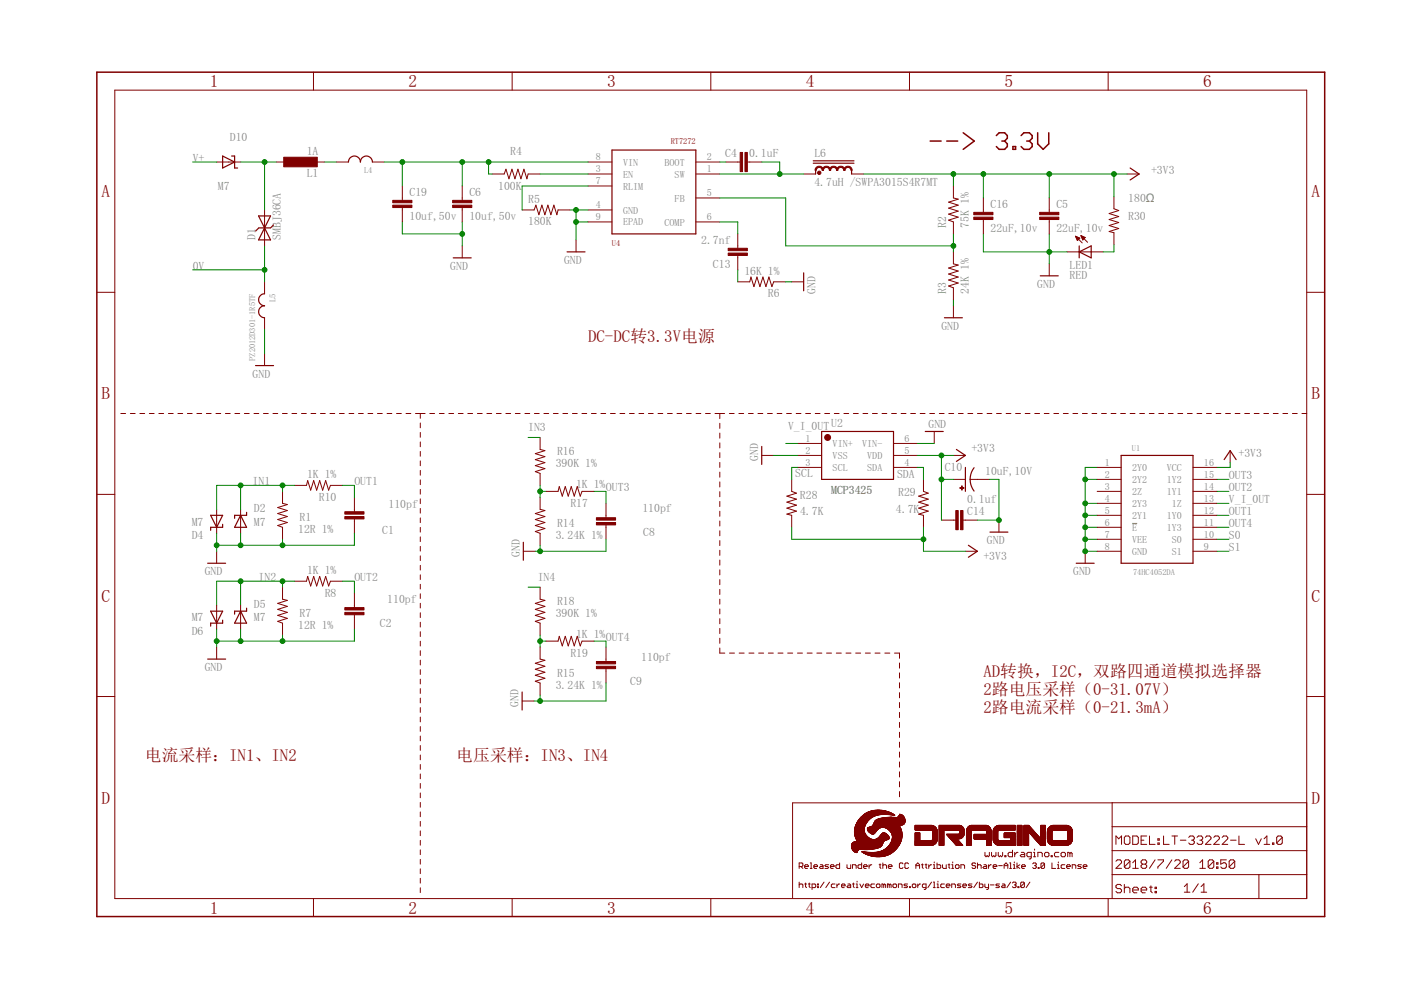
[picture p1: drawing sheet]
<svg xmlns="http://www.w3.org/2000/svg" width="297mm" height="210mm" viewBox="0 0 297 210" stroke-linecap="round" stroke-linejoin="round" font-family="sans-serif">
<defs><g id="words">
<g font-size="3.7" fill="#800000">
<text x="44.5" y="18.5">1</text>
<text x="86.6" y="18.5">2</text>
<text x="128.7" y="18.5">3</text>
<text x="170.9" y="18.5">4</text>
<text x="213" y="18.5">5</text>
<text x="255.1" y="18.5">6</text>
<text x="21.5" y="41.8">A</text>
<text x="278.1" y="41.8">A</text>
<text x="21.5" y="84.7">B</text>
<text x="278.1" y="84.7">B</text>
<text x="21.5" y="127.5">C</text>
<text x="278.1" y="127.5">C</text>
<text x="21.5" y="170.4">D</text>
<text x="278.1" y="170.4">D</text>
<text x="44.5" y="193.7">1</text>
<text x="86.6" y="193.7">2</text>
<text x="128.7" y="193.7">3</text>
<text x="170.9" y="193.7">4</text>
<text x="213" y="193.7">5</text>
<text x="255.1" y="193.7">6</text>
</g>
<g font-size="3.6" fill="#800000">
<text x="124.7" y="72.4">DC-DC转3.3V电源</text>
<text x="208.5" y="143.5">AD转换，I2C，双路四通道模拟选择器</text>
<text x="208.5" y="147.4">2路电压采样（0-31.07V）</text>
<text x="208.5" y="151.2">2路电流采样（0-21.3mA）</text>
<text x="30.7" y="161.3">电流采样：IN1、IN2</text>
<text x="96.7" y="161.3">电压采样：IN3、IN4</text>
</g>
<g font-size="2.5" fill="#808080">
<text x="48.7" y="29.9">D10</text>
<text x="40.9" y="34.4">V+</text>
<text x="65" y="32.8">1A</text>
<text x="108.2" y="32.9">R4</text>
<text x="153.8" y="33.3">C4</text>
<text x="158.8" y="33.3">0.1uF</text>
<text x="172.7" y="33.3">L6</text>
<text x="46.2" y="40.3">M7</text>
<text x="65" y="37.6">L1</text>
<text x="86.8" y="41.6">C19</text>
<text x="99.5" y="41.6">C6</text>
<text x="105.6" y="40.2">100K</text>
<text x="172.7" y="39.4">4.7uH /SWPA3015S4R7MT</text>
<text x="244" y="36.9">+3V3</text>
<text x="86.8" y="46.7">10uf,50v</text>
<text x="99.5" y="46.7">10uf,50v</text>
<text x="112" y="47.8">180K</text>
<text x="112" y="43">R5</text>
<text x="210" y="44.1">C16</text>
<text x="224" y="44.1">C5</text>
<text x="239.2" y="46.5">R30</text>
<text x="239.2" y="42.7">180Ω</text>
<text x="54.2" y="50.9" transform="rotate(-90 54.2 50.9)">D1</text>
<text x="59.5" y="50.9" transform="rotate(-90 59.5 50.9)">SMBJ36CA</text>
<text x="148.7" y="51.7">2.7nf</text>
<text x="200.6" y="48.3" transform="rotate(-90 200.6 48.3)">R2</text>
<text x="205.4" y="48.3" transform="rotate(-90 205.4 48.3)">75K 1%</text>
<text x="210" y="49.2">22uF,10v</text>
<text x="224" y="49.2">22uF,10v</text>
<text x="40.9" y="57.2">0V</text>
<text x="95.5" y="57.2">GND</text>
<text x="119.6" y="55.9">GND</text>
<text x="151.2" y="56.8">C13</text>
<text x="157.8" y="58.2">16K 1%</text>
<text x="226.8" y="59.1">RED</text>
<text x="226.8" y="57">LED1</text>
<text x="162.8" y="63">R6</text>
<text x="172.9" y="62.3" transform="rotate(-90 172.9 62.3)">GND</text>
<text x="200.6" y="62.3" transform="rotate(-90 200.6 62.3)">R3</text>
<text x="205.4" y="62.3" transform="rotate(-90 205.4 62.3)">24K 1%</text>
<text x="219.9" y="61">GND</text>
<text x="199.6" y="69.9">GND</text>
<text x="53.6" y="80.1">GND</text>
<text x="112" y="91.5">IN3</text>
<text x="167.1" y="91.2">V_I_0UT</text>
<text x="176.2" y="90.5">U2</text>
<text x="196.9" y="90.7">GND</text>
<text x="205.9" y="95.8">+3V3</text>
<text x="65.1" y="101.4">1K 1%</text>
<text x="117.8" y="99.1">390K 1%</text>
<text x="118.1" y="96.6">R16</text>
<text x="160.7" y="97.8" transform="rotate(-90 160.7 97.8)">GND</text>
<text x="168.6" y="101.1">SCL</text>
<text x="190.2" y="101.4">SDA</text>
<text x="200.3" y="99.9">C10</text>
<text x="208.9" y="100.6">10uF,10V</text>
<text x="260.6" y="101.6">OUT3</text>
<text x="262.6" y="96.8">+3V3</text>
<text x="53.6" y="102.9">IN1</text>
<text x="67.6" y="106.2">R10</text>
<text x="75.1" y="102.9">OUT1</text>
<text x="82.4" y="107.6">110pf</text>
<text x="120.9" y="107.5">R17</text>
<text x="122.1" y="103.4">1K 1%</text>
<text x="128.5" y="104.2">OUT3</text>
<text x="169.6" y="105.7">R28</text>
<text x="176.2" y="104.7">MCP3425</text>
<text x="190.4" y="105.2">R29</text>
<text x="205.1" y="106.7">0.1uf</text>
<text x="260.6" y="104.2">OUT2</text>
<text x="260.6" y="106.7">V_I_0UT</text>
<text x="40.6" y="111.4">M7</text>
<text x="53.8" y="111.4">M7</text>
<text x="53.8" y="108.6">D2</text>
<text x="63.2" y="113.1">12R 1%</text>
<text x="63.5" y="110.5">R1</text>
<text x="81" y="113.2">C1</text>
<text x="118.1" y="111.8">R14</text>
<text x="136.2" y="108.6">110pf</text>
<text x="136.4" y="113.7">C8</text>
<text x="169.6" y="109.3">4.7K</text>
<text x="189.9" y="108.8">4.7K</text>
<text x="205.1" y="109.3">C14</text>
<text x="260.6" y="109.3">OUT1</text>
<text x="260.6" y="111.8">OUT4</text>
<text x="40.6" y="114.2">D4</text>
<text x="110.2" y="118.1" transform="rotate(-90 110.2 118.1)">GND</text>
<text x="117.8" y="114.3">3.24K 1%</text>
<text x="208.5" y="118.7">+3V3</text>
<text x="209.2" y="115.4">GND</text>
<text x="260.6" y="116.9">S1</text>
<text x="260.6" y="114.3">S0</text>
<text x="43.4" y="122">GND</text>
<text x="54.8" y="123.2">IN2</text>
<text x="65.1" y="121.7">1K 1%</text>
<text x="75.1" y="123.2">OUT2</text>
<text x="114" y="123.2">IN4</text>
<text x="227.5" y="122">GND</text>
<text x="40.6" y="131.7">M7</text>
<text x="53.8" y="131.7">M7</text>
<text x="53.8" y="128.9">D5</text>
<text x="63.5" y="130.8">R7</text>
<text x="68.8" y="126.5">R8</text>
<text x="82.1" y="127.9">110pf</text>
<text x="117.8" y="130.8">390K 1%</text>
<text x="118.1" y="128.3">R18</text>
<text x="40.6" y="134.5">D6</text>
<text x="63.2" y="133.4">12R 1%</text>
<text x="80.5" y="133">C2</text>
<text x="122.1" y="135.2">1K 1%</text>
<text x="128.5" y="135.9">OUT4</text>
<text x="43.4" y="142.3">GND</text>
<text x="118.1" y="143.5">R15</text>
<text x="120.9" y="139.2">R19</text>
<text x="136" y="140.1">110pf</text>
<text x="109.9" y="149.8" transform="rotate(-90 109.9 149.8)">GND</text>
<text x="117.8" y="146.1">3.24K 1%</text>
<text x="133.6" y="145.2">C9</text>
</g>
<g font-size="2.1" fill="#808080">
<text x="126.3" y="34">8</text>
<text x="132.1" y="35.1">VIN</text>
<text x="140.9" y="35.1">BOOT</text>
<text x="149.9" y="34">2</text>
<text x="126.3" y="36.5">3</text>
<text x="126.3" y="39.1">7</text>
<text x="132.1" y="37.7">EN</text>
<text x="132.1" y="40.2">RLIM</text>
<text x="143" y="37.7">SW</text>
<text x="149.9" y="36.5">1</text>
<text x="149.9" y="41.6">5</text>
<text x="126.3" y="44.2">4</text>
<text x="126.3" y="46.7">9</text>
<text x="132.1" y="45.3">GND</text>
<text x="132.1" y="47.8">EPAD</text>
<text x="140.9" y="47.8">COMP</text>
<text x="143" y="42.7">FB</text>
<text x="149.9" y="46.7">6</text>
<text x="170.8" y="93.7">1</text>
<text x="176.5" y="94.8">VIN+</text>
<text x="182.8" y="94.8">VIN-</text>
<text x="191.8" y="93.7">6</text>
<text x="170.8" y="96.2">2</text>
<text x="170.8" y="98.8">3</text>
<text x="176.5" y="97.3">VSS</text>
<text x="176.5" y="99.9">SCL</text>
<text x="183.9" y="97.3">VDD</text>
<text x="183.9" y="99.9">SDA</text>
<text x="191.8" y="96.2">5</text>
<text x="191.8" y="98.8">4</text>
<text x="234.3" y="101.3">2</text>
<text x="234.3" y="98.8">1</text>
<text x="240" y="99.9">2Y0</text>
<text x="247.4" y="99.9">VCC</text>
<text x="255.3" y="101.3">15</text>
<text x="255.3" y="98.8">16</text>
<text x="234.3" y="106.4">4</text>
<text x="234.3" y="103.8">3</text>
<text x="240" y="102.4">2Y2</text>
<text x="240" y="107.5">2Y3</text>
<text x="240" y="104.9">2Z</text>
<text x="247.4" y="104.9">1Y1</text>
<text x="247.4" y="102.4">1Y2</text>
<text x="248.4" y="107.5">1Z</text>
<text x="255.3" y="103.8">14</text>
<text x="255.3" y="106.4">13</text>
<text x="234.3" y="108.9">5</text>
<text x="234.3" y="111.4">6</text>
<text x="234.3" y="114">7</text>
<text x="240" y="110">2Y1</text>
<text x="240" y="112.6">E</text>
<text x="247.4" y="112.6">1Y3</text>
<text x="247.4" y="110">1Y0</text>
<text x="255.3" y="114">10</text>
<text x="255.3" y="111.4">11</text>
<text x="255.3" y="108.9">12</text>
<text x="234.3" y="116.5">8</text>
<text x="240" y="115.1">VEE</text>
<text x="240" y="117.6">GND</text>
<text x="248.4" y="117.6">S1</text>
<text x="248.4" y="115.1">S0</text>
<text x="255.3" y="116.5">9</text>
</g>
<g font-size="1.8" fill="#800000">
<text x="142.2" y="30.5">RT7272</text>
<text x="129.8" y="52.1">U4</text>
</g>
<g font-size="1.8" fill="#808080">
<text x="77.2" y="36.6">L4</text>
<text x="58.4" y="64.1" transform="rotate(-90 58.4 64.1)">L5</text>
<text x="54.1" y="76.5" transform="rotate(-90 54.1 76.5)">PZ2012D301-1R5TF</text>
<text x="240" y="95.6">U1</text>
<text x="240.2" y="122">74HC4052DA</text>
</g>
</g></defs>
<path d="M240 111h1.1" fill="none" stroke="#808080" stroke-width=".21"/>
<path d="M20.5 15.3h260.4v179h-260.4zM197.2 29.9h2.3M200.7 29.9h2.4M204.2 28.2l2.4 1.7-2.4 1.8M211.2 28.7l.6-.5h1.2l.6 .5v.6l-.6 .6M212.4 29.9h.6M213 29.9l.6 .6v.6l-.6 .6h-1.2l-.6-.6M214.8 31.1h.5v.6h-.5zM216.5 28.7l.6-.5h1.1l.6 .5v.6l-.6 .6M217.7 29.9h.5M218.2 29.9l.6 .6v.6l-.6 .6h-1.1l-.6-.6M220 28.2v2.3l1.2 1.2 1.2-1.2v-2.3" fill="none" stroke="#800000" stroke-width=".32"/>
<g fill="none" stroke="#800000" stroke-width=".21">
<path d="M24.3 19.1h252.8v171.4h-252.8zM66.5 15.3v3.8M108.6 15.3v3.8M150.7 15.3v3.8M192.8 15.3v3.8M234.9 15.3v3.8M45.9 34.4h5.1M58.6 34.4h2.6M66.3 34.4h2.5M71.3 34.4h2.6M79 34.4h2.5M85.3 39.4v3.1"/>
<path d="M98 39.4v3.1M104.4 36.9h2.5l.4-1 .6 2 .6-2 .7 2 .6-2 .6 2 .7-2 .6 2 .3-1h2.5M124.7 34.4h5.1M124.7 36.9h5.1M124.7 39.4h5.1M147.5 34.4h5.1M147.5 36.9h5.1M153.9 34.4h3M158.5 34.4h3M170.4 36.9h2.5M180.6 36.9h2.5M202.1 39.4v2.6l1.1 .2-2.1 .7 2.1 .6-2.1 .6 2.1 .7-2.1 .6 2.1 .6-2.1 .7 1 .4v2.5"/>
<path d="M239 36.9h2.5M56.1 44.5v7.6M56.1 59.8v2.5M85.3 44v3.1M98 44v3.1M98 52.1v2.6M110.7 44.5h2.5l.4-1 .7 2 .6-2 .6 2 .7-2 .6 2 .6-2 .7 2 .2-1h2.6M122.1 50.9v2.5M124.7 44.5h5.1M124.7 47.1h5.1M147.5 47.1h5.1M147.5 42h5.1"/>
<path d="M156.4 49.6v3M156.4 54.2v3M156.4 59.8h2.6l.2-1.1 .7 2.1 .6-2.1 .6 2.1 .7-2.1 .6 2.1 .6-2.1 .7 2.1 .3-1h2.6M167.9 59.8h2.5M202.1 53.4v2.5l1.1 .3-2.1 .6 2.1 .7-2.1 .6 2.1 .6-2.1 .7 2.1 .6-2.1 .6 1 .4v2.6M208.5 42v3M208.5 46.5v3.1M222.5 42v3M222.5 46.5v3.1M222.5 55.9v2.6M226.3 53.4h7.6M228 50.1l1.4 1.4"/>
<path d="M228 50.1h.1M228 50.1l.9 .4M228 50.1l.4 .9 .5-.5M228.1 50.2h.3M228.2 50.4h.4M228.2 50.5h.7M228.3 50.6h.5M228.3 50.7h.4M228.4 50.8h.2M228.4 50.9h.1M229.2 50l1.4 1.4M229.2 50l.9 .4"/>
<path d="M229.2 50l.4 .9 .5-.5M229.2 50h.1M229.3 50.1h.2M229.3 50.2h.5M229.3 50.4h.8M229.4 50.5h.6M229.4 50.6h.4M229.5 50.7h.2M229.6 50.8h.1M236.2 41.7v2.6l1 .3-2 .7 2 .6-2 .6 2 .7-2 .6 2 .7-2 .6 1 .2v2.6M20.5 62h3.8M56.1 67.4v2.5"/>
<path d="M56.1 75v2.5M202.1 64.8v2.6M277.1 62h3.8M25.6 87.7h1M27.6 87.7h1.1M29.7 87.7h1M31.7 87.7h1M33.7 87.7h1M35.7 87.7h1M37.7 87.7h1M39.7 87.7h1M41.7 87.7h1.1"/>
<path d="M43.8 87.7h1M45.8 87.7h1M47.8 87.7h1M49.8 87.7h1M51.8 87.7h1M53.8 87.7h1.1M55.9 87.7h1M57.9 87.7h1M59.9 87.7h1M61.9 87.7h1M63.9 87.7h1M65.9 87.7h1.1"/>
<path d="M67.9 87.7h1.1M70 87.7h1M72 87.7h1M74 87.7h1M76 87.7h1M78 87.7h1M80 87.7h1M82.1 87.7h1M84.1 87.7h1M86.1 87.7h1M88.1 87.7h2M89.1 87.7v1"/>
<path d="M89.1 89.7v1M89.1 91.7v1M89.1 93.7v1M89.1 95.7v1M89.1 97.7v1M89.1 99.7v1.1M91.1 87.7h1M93.2 87.7h1M95.2 87.7h1M97.2 87.7h1M99.2 87.7h1M101.2 87.7h1"/>
<path d="M103.2 87.7h1M105.2 87.7h1.1M107.3 87.7h1M109.3 87.7h1M111.3 87.7h1M113.3 87.7h1M114.5 92.8v2.5l1 .2-2 .7 2 .6-2 .7 2 .6-2 .6 2 .7-2 .6 1 .4v2.5M115.3 87.7h1M117.3 87.7h1M119.3 87.7h1.1M121.4 87.7h1M123.4 87.7h1"/>
<path d="M125.4 87.7h1M127.4 87.7h1M129.4 87.7h1.1M131.4 87.7h1.1M133.5 87.7h1M135.5 87.7h1M137.5 87.7h1M139.5 87.7h1M141.5 87.7h1M143.5 87.7h1M145.5 87.7h1.1M147.6 87.7h1"/>
<path d="M149.6 87.7h1M151.6 87.7h2M152.6 87.7v1.1M152.6 89.7v1.1M152.6 91.8v1.1M152.6 93.9v1.1M152.6 96v1M152.6 98v1.1M154.6 87.7h1.1M156.7 87.7h1M158.7 87.7h1M160.7 87.7h1"/>
<path d="M161.5 96.6h2.5M162.7 87.7h1M164.8 87.7h1M166.8 87.7h1M168.8 87.7h1M169.1 96.6h5.1M169.1 94h5.1M169.1 99.1h5.1M170.8 87.7h1.1M172.8 87.7h1.1M174.9 87.7h1M176.9 87.7h1"/>
<path d="M178.9 87.7h1M180.9 87.7h1.1M183 87.7h1M185 87.7h1M187 87.7h1M189 87.7h1.1M189.4 96.6h5.1M189.4 94h5.1M189.4 99.1h5.1M191.1 87.7h1M193.1 87.7h1M195.1 87.7h1"/>
<path d="M197.1 87.7h1M198.1 91.5v2.5M199.2 87.7h1M201.2 87.7h1M202.1 96.6h2.6M203.2 87.7h1M205.2 87.7h1M207.2 87.7h1.1M209.3 87.7h1M211.3 87.7h1M213.3 87.7h1M215.3 87.7h1.1"/>
<path d="M217.4 87.7h1M219.4 87.7h1M221.4 87.7h1M223.4 87.7h1.1M225.4 87.7h1.1M227.5 87.7h1M229.5 87.7h1M231.5 87.7h1M232.6 99.1h5.1M233.6 87.7h1M235.6 87.7h1M237.6 87.7h1"/>
<path d="M239.6 87.7h1M241.6 87.7h1.1M243.7 87.7h1M245.7 87.7h1M247.7 87.7h1M249.7 87.7h1.1M251.8 87.7h1M252.9 99.1h5.1M253.8 87.7h1M255.8 87.7h1M257.8 87.7h1M259.8 87.7h1.1"/>
<path d="M260.8 95.5v2.6M261.9 87.7h1M263.9 87.7h1M265.9 87.7h1.1M267.9 87.7h1.1M270 87.7h1M272 87.7h1M274 87.7h1M276 87.7h1.1M20.5 104.8h3.8M45.9 108v5.1M45.9 116.9v2.5"/>
<path d="M51 108v5.1M59.9 104.2v2.5l1 .3-2 .6 2 .6-2 .7 2 .6-2 .7 2 .6-2 .6 1 .4v2.5M62.4 102.9h2.6l.2-1 .7 2 .6-2 .6 2 .7-2 .6 2 .6-2 .7 2 .4-1h2.5M75.1 105.5v3M75.1 110v3.1M89.1 101.7v1.1M89.1 103.8v1M89.1 105.8v1M89.1 107.8v1M89.1 109.8v1M89.1 111.8v1M89.1 113.8v1"/>
<path d="M89.1 115.8v1M89.1 117.9v1M89.1 119.9v1M111 116.9h2.5M114.5 105.5v2.5l1 .2-2 .7 2 .6-2 .7 2 .6-2 .6 2 .7-2 .6 1 .4v2.5M115.8 104.2h2.5l.3-1 .6 2 .6-2 .7 2 .6-2 .7 2 .6-2 .6 2 .4-1h2.5M128.5 106.7v3.1M128.5 111.3v3M152.6 100.1v1.1M152.6 102.2v1.1M152.6 104.2v1.1M152.6 106.3v1.1"/>
<path d="M152.6 108.4v1.1M152.6 110.5v1M152.6 112.5v1.1M152.6 114.6v1.1M152.6 116.7v1.1M152.6 118.7v1.1M167.9 101.6v2.6l1 .4-2.1 .6 2.1 .6-2.1 .7 2.1 .6-2.1 .6 2.1 .7-2.1 .6 1.1 .3v2.5M195.8 101.6v2.6l1 .4-2 .6 2 .6-2 .7 2 .6-2 .6 2 .7-2 .6 1 .3v2.5M199.6 110.3h3M202.1 101.6h2.6M204.2 110.3h3M204.7 116.9h2.5"/>
<path d="M205.7 101.6h4.1M211.8 110.3v2.5M230.1 116.9v2.5M232.6 104.2h5.1M232.6 116.9h5.1M232.6 101.6h5.1M232.6 106.7h5.1M232.6 109.3h5.1M232.6 111.8h5.1M232.6 114.3h5.1M252.9 104.2h5.1M252.9 116.9h5.1"/>
<path d="M252.9 101.6h5.1M252.9 106.7h5.1M252.9 109.3h5.1M252.9 111.8h5.1M252.9 114.3h5.1M277.1 104.8h3.8M45.9 128.3v5.1M45.9 137.2v2.5M51 128.3v5.1M59.9 124.5v2.5l1 .3-2 .6 2 .7-2 .6 2 .6-2 .7 2 .6-2 .6 1 .4v2.6M62.4 123.2h2.6l.2-1 .7 2 .6-2 .6 2 .7-2 .6 2 .6-2 .7 2 .4-1h2.5M75.1 125.8v3"/>
<path d="M75.1 130.3v3.1M89.1 121.9v1M89.1 123.9v1M89.1 125.9v1M89.1 127.9v1M89.1 129.9v1M89.1 131.9v1M89.1 133.9v1.1M89.1 136v1M89.1 138v1M89.1 140v1M114.5 124.5v2.5l1 .3-2 .6 2 .7-2 .6 2 .6-2 .7 2 .6-2 .6 1 .4v2.6"/>
<path d="M114.5 137.2v2.5l1 .3-2 .6 2 .7-2 .6 2 .6-2 .7 2 .6-2 .6 1 .4v2.6M115.8 135.9h2.5l.3-1 .6 2 .6-2 .7 2 .6-2 .7 2 .6-2 .6 2 .4-1h2.5M128.5 137.2v3.1M152.6 120.8v1.1M152.6 122.9v1.1M152.6 125v1M152.6 127v1.1M152.6 129.1v1.1M152.6 131.2v1M152.6 133.2v1.1M152.6 135.3v1.1M152.6 137.4v1.1h1.1"/>
<path d="M154.7 138.5h1M156.7 138.5h1.1M158.8 138.5h1.1M160.8 138.5h1.1M162.9 138.5h1.1M165 138.5h1M167 138.5h1.1M169.1 138.5h1M171.1 138.5h1.1M173.2 138.5h1M175.2 138.5h1.1M177.3 138.5h1.1"/>
<path d="M179.4 138.5h1M181.4 138.5h1.1M183.5 138.5h1M185.5 138.5h1.1M187.6 138.5h1.1M189.7 138.5h1v1.1M20.5 147.7h3.8M89.1 142v1M89.1 144v1M89.1 146v1M89.1 148v1M89.1 150v1"/>
<path d="M89.1 152v1.1M89.1 154.1v1M89.1 156.1v1M89.1 158.1v1M110.7 148.6h2.5M128.5 141.8v3M190.7 140.6v1.1M190.7 142.7v1.1M190.7 144.8v1.1M190.7 146.9v1.1M190.7 148.9v1.2M190.7 151v1.1"/>
<path d="M190.7 153.2v1M190.7 155.3v1.1M190.7 157.4v1.1M190.7 159.4v1.1M277.1 147.7h3.8M89.1 160.1v1M89.1 162.1v1M89.1 164.1v1M89.1 166.1v1M89.1 168.1v1M89.1 170.1v1.1M89.1 172.1v1.1"/>
<path d="M89.1 174.2v1M89.1 176.2v1M89.1 178.2v1M190.7 161.5v1.1M190.7 163.6v1.1M190.7 165.7v1.1M190.7 167.8v1.1M235.8 170.2v20.3M235.8 175.3h41.3M236.6 179v-1.8l.6 .6 .6-.6v1.8M238.4 177.5l.3-.3h.6l.3 .3v1.2l-.3 .3h-.6l-.3-.3zM240.2 177.2h.8l.3 .3v1.2l-.3 .3h-.8z"/>
<path d="M241.9 178.1h.6M243.1 177.2h-1.2v1.8h1.2M243.7 177.2v1.8h1.2M245.5 178.7h.3v.3h-.3zM245.5 177.8h.3v.3h-.3zM246.7 177.2v1.8h1.2M248.5 177.2h1.2M249.1 177.2v1.8M250.3 178.1h1.1M252 177.5l.3-.3h.6l.3 .3v.3l-.3 .3M252.6 178.1h.3M252.9 178.1l.3 .3v.3l-.3 .3h-.6l-.3-.3"/>
<path d="M253.8 177.5l.3-.3h.6l.3 .3v.3l-.3 .3M254.4 178.1h.3M254.7 178.1l.3 .3v.3l-.3 .3h-.6l-.3-.3M255.6 177.5l.3-.3h.6l.3 .3v.3l-1.2 1.2h1.2M257.3 177.5l.3-.3h.6l.3 .3v.3l-1.2 1.2h1.2M259.1 177.5l.3-.3h.6l.3 .3v.3l-1.2 1.2h1.2M260.9 178.1h1.2M262.7 177.2v1.8h1.2M266.2 177.8l.6 1.2 .6-1.2M268 179h1.2M268 177.8l.6-.6v1.8M269.8 178.7h.3v.3h-.3z"/>
<path d="M271.9 177.5v1.2l-.3 .3h-.6l-.3-.3M271.9 177.5l-.3-.3h-.6l-.3 .3v1.2M271.9 177.5l-1.2 1.2M277.1 170.2h-109.1v20.2M66.5 190.5v3.8M89.1 180.2v1M89.1 182.2v1M89.1 184.2v1M89.1 186.2v1M89.1 188.2v1.1M108.6 190.5v3.8M150.7 190.5v3.8"/>
<path d="M169.4 183.7h.6l.2-.2v-.3l-.2-.2h-.6v1.1M169.4 187v1.2M169.4 187.6l.2-.2h.4l.2 .2v.6M169.8 183.7l.4 .4M170.6 187.4h.4M170.6 183.7h.8l-.2-.4h-.4l-.2 .2v.4l.2 .2h.4M170.8 187.2v.8l.2 .2M171.4 187.4h.4M171.6 187.2v.8l.2 .2M171.8 183h.2v1.1M171.8 184.1h.4M172.2 188.2h.6l.2-.2v-.4l-.2-.2h-.6v1.2"/>
<path d="M172.6 183.7h.7l-.2-.4h-.3l-.2 .2v.4l.2 .2h.3M173.3 187.4h.2v.2h-.2zM173.3 188h.2v.2h-.2zM173.9 183.3h.4l.2 .2v.6h-.6l-.2-.2 .2-.2h.6M174.7 187l-.8 1.2M175.7 183.3h-.6l-.2 .2 .8 .4-.2 .2h-.6M175.9 187l-.8 1.2M176.1 183.7h.7l-.1-.4h-.4l-.2 .2v.4l.2 .2h.4M177 187.4h-.5l-.2 .2v.4l.2 .2h.5M177.4 187.4v.8M178 187.4l-.6 .4M178 183v1.1h-.6l-.2-.2v-.4l.2-.2h.6"/>
<path d="M178.4 187.8h.8l-.2-.4h-.4l-.2 .2v.4l.2 .2h.4M179.6 183.3v.6l.2 .2h.6v-.8M179.8 187.4h.3l.3 .2v.6h-.6l-.2-.2 .2-.2h.6M180.7 187.4h.4M180.7 184.1v-.8h.6l.2 .2v.6M180.9 187.2v.8l.2 .2M181.5 187.4h.2v.8M181.5 188.2h.4M181.7 186.8v.2M182.3 187.4l.4 .8 .4-.8M182.7 183v1.1h-.6l-.2-.2v-.4l.2-.2h.6M183.1 183.7h.8l-.2-.4h-.4l-.2 .2v.4l.2 .2h.4"/>
<path d="M183.5 187.8h.8l-.2-.4h-.4l-.2 .2v.4l.2 .2h.4M184.3 183.3v.8M184.8 183.3l-.5 .4M185.4 187.4h-.6l-.2 .2v.4l.2 .2h.6M185.8 187.6l.2-.2h.4l.2 .2v.4l-.2 .2h-.4l-.2-.2zM186.4 183.3h.4M186.6 183.2v.7l.2 .2M187.2 183.5l.2-.2h.4l.2 .2v.6M187.2 183v1.1M187.4 187.6l-.4-.2v.8M187.4 187.6v.6M187.4 187.6l.2-.2 .2 .2v.6"/>
<path d="M188.3 183.7h.8l-.2-.4h-.4l-.2 .2v.4l.2 .2h.4M188.5 187.6l-.3-.2v.8M188.5 187.6v.6M188.5 187.6l.2-.2 .2 .2v.6M189.5 187.4h.4l.2 .2v.4l-.2 .2h-.4l-.2-.2v-.4zM190.5 188.2v-.8h.6l.2 .2v.6M191.5 183.2l-.2-.2h-.4l-.2 .2v.7l.2 .2h.4l.2-.2M192.4 187.4h-.5l-.2 .2 .7 .4-.2 .2h-.5M192.6 183.2l-.2-.2h-.4l-.1 .2v.7l.1 .2h.4l.2-.2M192.8 188h.2v.2h-.2zM192.8 190.5v3.8M193.6 187.4h.4l.2 .2v.4l-.2 .2h-.4l-.2-.2v-.4z"/>
<path d="M194.2 184.1v-.8l.4-.3 .4 .3v.8M194.2 183.5h.8M194.6 187.4v.8M195.2 187.4l-.6 .4M195.4 183.3h.3M195.6 183.2v.7l.1 .2M196.1 183.3h.4M196.3 188.2h-.6l-.1-.2v-.4l.1-.2h.6v1l-.4 .2M196.3 183.2v.7l.2 .2M196.9 183.3v.8M197.5 187l-.8 1.2M197.5 183.3l-.6 .4"/>
<path d="M197.9 183.3h.2v.8M197.9 187h.2v1.2M197.9 188.2h.4M197.9 184.1h.4M198.1 182.8v.2M198.7 187.4h.2v.8M198.7 188.2h.4M198.7 183v1.1h.6l.2-.2v-.4l-.2-.2h-.6M198.9 186.8v.2M199.8 183.3v.6l.2 .2h.6v-.8M200.2 187.4h-.6l-.1 .2v.4l.1 .2h.6M200.6 187.8h.8l-.2-.4h-.4l-.2 .2v.4l.2 .2h.4"/>
<path d="M201 183.3h.4M201.2 183.2v.7l.2 .2M201.8 188.2v-.8h.6l.2 .2v.6M201.8 184.1h.4M201.8 183.3h.2v.8M202 182.8v.2M202.8 183.3h.4l.1 .2v.4l-.1 .2h-.4l-.2-.2v-.4zM203.7 187.4h-.5l-.2 .2 .7 .4-.2 .2h-.5M203.7 184.1v-.8h.6l.2 .2v.6M204.1 187.8h.8l-.2-.4h-.4l-.2 .2v.4l.2 .2h.4M206.1 187.4h-.6l-.2 .2 .2 .2h.4l.2 .2-.2 .2h-.6M206.9 183.2l-.2-.2h-.4l-.2 .2 .2 .3h.4l.2 .2-.2 .4h-.4l-.2-.2"/>
<path d="M207.2 187l-.7 1.2M207.2 183.5l.2-.2h.4l.2 .2v.6M207.2 183v1.1M207.6 187v1.2h.6l.2-.2v-.4l-.2-.2h-.6M208.6 183.3h.4l.2 .2v.6h-.6l-.2-.2 .2-.2h.6M208.8 187.4v.6l.2 .2h.6M208.8 180.7v.7l.3 .3 .2-.3 .2 .3 .3-.3v-.7M209.6 187.4v1l-.4 .2M209.6 183.3v.8M210 187.6h.8M210.2 183.3l-.6 .4M210.2 180.7v.7l.3 .3 .2-.3 .2 .3 .3-.3v-.7"/>
<path d="M210.6 183.7h.7l-.2-.4h-.3l-.2 .2v.4l.2 .2h.3M211.6 180.7v.7l.3 .3 .2-.3 .2 .3 .3-.3v-.7M211.7 183.5h.8M211.9 187.4h-.6l-.2 .2 .2 .2h.4l.2 .2-.2 .2h-.6M212.5 187.4h.4l.2 .2v.6h-.6l-.2-.2 .2-.2h.6M212.9 183.5h.8M212.9 184.1v-.8l.4-.3 .4 .3v.8M213 181.4h.3v.3h-.3zM214.1 183h.2v1.1M214.1 184.1h.4M214.3 187l-.8 1.2M214.7 187.2l.1-.2h.4l.2 .2-.2 .4"/>
<path d="M214.7 180.3v1.4h-.7l-.3-.3v-.4l.3-.3h.7M214.8 184.1h.4M214.8 183.3h.3v.8M215.1 187.6h.1M215.1 182.8v.2M215.1 180.7v1M215.2 187.6l.2 .2-.2 .4h-.4l-.1-.2M215.6 183v1.1M215.8 188h.2v.2h-.2zM215.8 180.7h-.2l-.5 .5M216.2 183.3l-.6 .4 .6 .4M216.5 180.7h.5l.3 .3v.7h-.8l-.2-.3 .2-.2h.8"/>
<path d="M216.6 183.7h.8l-.2-.4h-.4l-.2 .2v.4l.2 .2h.4M217.2 187.2v.8l-.2 .2h-.4l-.2-.2M217.2 187.2l-.2-.2h-.4l-.2 .2v.8M217.2 187.2l-.8 .8M218.4 187l-.8 1.2M218.7 181.7h-.7l-.3-.3v-.4l.3-.3h.7v1.2l-.5 .2M218.9 183.2l.2-.2h.4l.2 .2-.2 .3M219.1 181.7h.5M219.1 180.7h.3v1M219.3 183.5h.2M219.4 180v.3M219.5 183.5l.2 .2-.2 .4h-.4l-.2-.2"/>
<path d="M220 181.7v-1h.7l.3 .3v.7M220.1 183.9h.2v.2h-.2zM221.5 183.2l-.2-.2h-.4l-.2 .2v.7M221.5 183.2v.7l-.2 .2h-.4l-.2-.2M221.5 183.2l-.8 .7M221.7 180.7h.5l.2 .3v.4l-.2 .3h-.5l-.2-.3v-.4zM222.9 181.4h.2v.3h-.2zM223 183v1.1h.8M224.2 184.1h.4M224.2 183.3h.2v.8M224.4 182.8v.2M224.5 180.7h-.7l-.2 .3v.4l.2 .3h.7"/>
<path d="M225.2 180.7h.5l.2 .3v.4l-.2 .3h-.5l-.2-.3v-.4zM225.8 183.3h-.6l-.2 .2v.4l.2 .2h.6M226.1 183.7h.8l-.2-.4h-.3l-.3 .2v.4l.3 .2h.3M226.8 181l-.4-.3v1M226.8 181v.7M226.8 181l.3-.3 .2 .3v.7M227.3 184.1v-.8h.6l.2 .2v.6M229.3 183.3h-.6l-.2 .2 .2 .2h.4l.2 .2-.2 .2h-.6M229.7 183.7h.7l-.1-.4h-.5l-.1 .2v.4l.1 .2h.5M234.9 190.5v3.8M235.8 185.4h41.3M235.8 180.4h41.3"/>
<path d="M236.6 182.6l.3-.3h.6l.3 .3v.3l-1.2 1.2h1.2M237.8 187.8l-.3-.3h-.6l-.3 .3v.3l.3 .3h.6l.3 .3v.3l-.3 .3h-.6l-.3-.3M238.4 187.5v1.8M238.4 188.4l.3-.3h.6l.3 .3v.9M239.6 182.6v1.2l-.3 .3h-.6l-.3-.3M239.6 182.6l-.3-.3h-.6l-.3 .3v1.2M239.6 182.6l-1.2 1.2M240.2 184.1h1.1M240.2 182.9l.5-.6v1.8M240.2 188.7h1.1v-.3l-.3-.3h-.5l-.3 .3v.6l.3 .3h.5M241.9 188.7h1.2v-.3l-.3-.3h-.6l-.3 .3v.6l.3 .3h.6M242.2 183.2l-.3 .3v.3l.3 .3h.6l.3-.3v-.3l-.3-.3"/>
<path d="M242.2 183.2l-.3-.3v-.3l.3-.3h.6l.3 .3v.3l-.3 .3M242.2 183.2h.6M243.7 188.1h.6M244 187.8v1.2l.3 .3M244.9 182.3l-1.2 1.8M244.9 188.1h.3v.3h-.3zM244.9 189h.3v.3h-.3zM245.5 182.3h1.2v.3l-1.2 1.2v.3M248.5 182.3l-1.2 1.8M249 182.6l.3-.3h.6l.3 .3v.3l-1.2 1.2h1.2M251.1 188l.6-.6v1.8M251.1 189.2h1.2"/>
<path d="M252 182.6v1.2l-.3 .3h-.6l-.3-.3M252 182.6l-.3-.3h-.6l-.3 .3v1.2M252 182.6l-1.2 1.2M254.1 187.4l-1.2 1.8M254.4 184.1h1.2M254.4 182.9l.6-.6v1.8M254.7 189.2h1.1M254.7 188l.5-.6v1.8M257.3 182.6v1.2l-.3 .3h-.5l-.3-.3M257.3 182.6l-.3-.3h-.5l-.3 .3v1.2M257.3 182.6l-1.1 1.2M257.9 183.8h.3v.3h-.3z"/>
<path d="M257.9 182.9h.3v.3h-.3zM260 182.3h-1.2v.9l.6-.3h.3l.3 .3v.6l-.3 .3h-.6l-.3-.3M261.8 182.6v1.2l-.3 .3h-.6l-.3-.3M261.8 182.6l-.3-.3h-.6l-.3 .3v1.2M261.8 182.6l-1.2 1.2M266.9 185.4v5.1"/>
</g>
<g fill="#800000" stroke="#800000" stroke-width=".21">
<path d="M60.2 33.3h7.1v2.1h-7.1z"/>
<path d="M157.9 32.3h.6v4.1h-.6z"/>
<path d="M156.9 32.3h.5v4.1h-.5z"/>
<path d="M220.4 46h4.1v.5h-4.1z"/>
<path d="M220.4 45h4.1v.5h-4.1z"/>
<path d="M96 43.5h4v.5h-4z"/>
<path d="M96 42.5h4v.5h-4z"/>
<path d="M154.4 52.6h4.1v.5h-4.1z"/>
<path d="M154.4 53.7h4.1v.5h-4.1z"/>
<path d="M83.3 43.5h4v.5h-4z"/>
<path d="M83.3 42.5h4v.5h-4z"/>
<path d="M206.5 46h4v.5h-4z"/>
<path d="M206.5 45h4v.5h-4z"/>
<path d="M73.1 108.5h4.1v.5h-4.1z"/>
<path d="M73.1 109.5h4.1v.5h-4.1z"/>
<path d="M126.4 109.8h4.1v.5h-4.1z"/>
<path d="M126.4 110.8h4.1v.5h-4.1z"/>
<path d="M202.6 108.2h.6v4.1h-.6z"/>
<path d="M203.7 108.2h.5v4.1h-.5z"/>
<path d="M73.1 128.8h4.1v.5h-4.1z"/>
<path d="M73.1 129.8h4.1v.5h-4.1z"/>
<path d="M126.4 140.3h4.1v.5h-4.1z"/>
<path d="M126.4 141.3h4.1v.5h-4.1z"/>
<path d="M203.9 103h.1v.9h-.1z"/>
<path d="M203.5 103.4h.9v.1h-.9z"/>
<path d="M185.8 181.6l.8 .1z"/>
<path d="M185.5 181.6h1.4z"/>
<path d="M185.3 181.6h1.8z"/>
<path d="M185.1 181.5l2.2 .1z"/>
<path d="M185 181.5h2.4z"/>
<path d="M184.9 181.5h2.6z"/>
<path d="M184.7 181.5h2.9z"/>
<path d="M184.6 181.4l3.1 .1z"/>
<path d="M184.6 181.4l3.2 .1z"/>
<path d="M184.5 181.4h3.4z"/>
<path d="M184.4 181.4h3.6z"/>
<path d="M184.3 181.3l3.8 .1z"/>
<path d="M184.2 181.3l3.9 .1z"/>
<path d="M184.1 181.3h4.1z"/>
<path d="M184.1 181.3h4.2z"/>
<path d="M184 181.2l4.3 .1z"/>
<path d="M183.9 181.2l4.5 .1z"/>
<path d="M183.9 181.2h4.5z"/>
<path d="M183.8 181.2h4.7z"/>
<path d="M183.7 181.1l4.8 .1z"/>
<path d="M183.7 181.1h4.9z"/>
<path d="M183.6 181.1h5z"/>
<path d="M183.6 181.1h5.1z"/>
<path d="M183.5 181l5.2 .1z"/>
<path d="M183.5 181h5.3z"/>
<path d="M183.4 181h5.4z"/>
<path d="M183.4 181h5.5z"/>
<path d="M183.3 180.9l5.6 .1z"/>
<path d="M183.2 180.9h5.8z"/>
<path d="M183.1 180.8l5.9 .1z"/>
<path d="M183.1 180.8l6 .1z"/>
<path d="M183.1 180.8h6z"/>
<path d="M183 180.8h6.1z"/>
<path d="M183 180.7l6.2 .1z"/>
<path d="M181.5 180.7l.2 .1z"/>
<path d="M182.9 180.7l1.6 .1z"/>
<path d="M185.3 180.7l3.9 .1z"/>
<path d="M181.4 180.7h.3z"/>
<path d="M182.9 180.7h1.2z"/>
<path d="M185.7 180.7h3.5z"/>
<path d="M182.9 180.7h.9z"/>
<path d="M185.9 180.7h3.4z"/>
<path d="M181.3 180.7h.4z"/>
<path d="M182.8 180.7h.8z"/>
<path d="M186 180.7h3.3z"/>
<path d="M181.3 180.6l.4 .1z"/>
<path d="M182.8 180.6l.5 .1z"/>
<path d="M186.2 180.6l3.1 .1z"/>
<path d="M181.2 180.6h.5z"/>
<path d="M182.8 180.6h.3z"/>
<path d="M186.3 180.6h3.1z"/>
<path d="M181.1 180.6h.6z"/>
<path d="M182.7 180.6h.2z"/>
<path d="M186.4 180.6h3z"/>
<path d="M181.1 180.6h.7z"/>
<path d="M186.5 180.6h2.9z"/>
<path d="M181.1 180.5l.7 .1z"/>
<path d="M186.6 180.5l2.8 .1z"/>
<path d="M181.1 180.5h.7z"/>
<path d="M186.7 180.5h2.8z"/>
<path d="M181 180.5h.8z"/>
<path d="M186.8 180.5h2.7z"/>
<path d="M181 180.4l.8 .1z"/>
<path d="M186.8 180.4l2.7 .1z"/>
<path d="M186.9 180.4l2.7 .1z"/>
<path d="M180.9 180.4h.9z"/>
<path d="M187 180.4h2.6z"/>
<path d="M180.9 180.3l1 .1z"/>
<path d="M187.1 180.3l2.6 .1z"/>
<path d="M180.8 180.3h1.1z"/>
<path d="M187.2 180.3h2.5z"/>
<path d="M180.8 180.2l1.1 .1z"/>
<path d="M187.3 180.2l2.5 .1z"/>
<path d="M180.8 180.2l1.2 .1z"/>
<path d="M180.8 180.2h1.2z"/>
<path d="M187.4 180.2h2.4z"/>
<path d="M187.5 180.2h2.3z"/>
<path d="M180.8 180.1l1.3 .1z"/>
<path d="M187.5 180.1l2.4 .1z"/>
<path d="M180.7 180.1h1.4z"/>
<path d="M183.1 180.1h.8z"/>
<path d="M187.5 180.1h2.4z"/>
<path d="M180.7 180.1h1.5z"/>
<path d="M182.7 180.1h1.6z"/>
<path d="M187.6 180.1h2.3z"/>
<path d="M180.7 180.1h1.6z"/>
<path d="M182.4 180.1h2.1z"/>
<path d="M180.7 180l4 .1z"/>
<path d="M187.6 180l2.4 .1z"/>
<path d="M180.7 180l4.2 .1z"/>
<path d="M187.7 180l2.3 .1z"/>
<path d="M180.7 180h4.4z"/>
<path d="M187.7 180h2.3z"/>
<path d="M180.7 180h4.5z"/>
<path d="M180.7 179.9l4.7 .1z"/>
<path d="M187.8 179.9l2.2 .1z"/>
<path d="M180.7 179.9l4.9 .1z"/>
<path d="M187.8 179.9l2.3 .1z"/>
<path d="M180.6 179.9h5.1z"/>
<path d="M187.9 179.9h2.2z"/>
<path d="M180.6 179.9h5.2z"/>
<path d="M180.6 179.8l5.3 .1z"/>
<path d="M187.9 179.8l2.2 .1z"/>
<path d="M180.6 179.8l5.4 .1z"/>
<path d="M188 179.8l2.2 .1z"/>
<path d="M180.6 179.8h5.5z"/>
<path d="M188 179.8h2.2z"/>
<path d="M180.6 179.8h5.6z"/>
<path d="M180.6 179.7l5.6 .1z"/>
<path d="M188 179.7l2.2 .1z"/>
<path d="M180.6 179.7h5.7z"/>
<path d="M188.1 179.7h2.1z"/>
<path d="M180.6 179.7h5.8z"/>
<path d="M188.1 179.7h2.2z"/>
<path d="M180.6 179.6l5.9 .1z"/>
<path d="M188.2 179.6l2.1 .1z"/>
<path d="M180.6 179.6h5.9z"/>
<path d="M188.2 179.6h2.1z"/>
<path d="M180.6 179.6h6z"/>
<path d="M188.2 179.6h2.2z"/>
<path d="M180.6 179.5l6.1 .1z"/>
<path d="M188.3 179.5l2.1 .1z"/>
<path d="M180.6 179.5h6.1z"/>
<path d="M188.3 179.5h2.1z"/>
<path d="M180.5 179.5h6.3z"/>
<path d="M180.5 179.4l6.3 .1z"/>
<path d="M188.4 179.4l2 .1z"/>
<path d="M188.4 179.4l2.1 .1z"/>
<path d="M180.6 179.4h6.3z"/>
<path d="M188.4 179.4h2.1z"/>
<path d="M180.5 179.3l6.4 .1z"/>
<path d="M188.4 179.3l2.1 .1z"/>
<path d="M180.5 179.3h6.4z"/>
<path d="M188.5 179.3h2z"/>
<path d="M180.5 179.3h6.5z"/>
<path d="M188.5 179.3h2.1z"/>
<path d="M180.6 179.2l6.4 .1z"/>
<path d="M188.5 179.2l2.1 .1z"/>
<path d="M194 179.2l3.4 .1z"/>
<path d="M199.1 179.2l1 .1z"/>
<path d="M202.8 179.2l1.3 .1z"/>
<path d="M204.9 179.2l1 .1z"/>
<path d="M209.2 179.2l.9 .1z"/>
<path d="M211.9 179.2l3.4 .1z"/>
<path d="M215.7 179.2l1 .1z"/>
<path d="M217.1 179.2l1 .1z"/>
<path d="M220.6 179.2l1.1 .1z"/>
<path d="M223.4 179.2l2.6 .1z"/>
<path d="M180.6 179.2h6.4z"/>
<path d="M188.5 179.2h2.1z"/>
<path d="M194 179.2h3.6z"/>
<path d="M199.1 179.2h1z"/>
<path d="M202.8 179.2h1.3z"/>
<path d="M204.9 179.2h1z"/>
<path d="M209.2 179.2h.9z"/>
<path d="M211.6 179.2h3.6z"/>
<path d="M215.7 179.2h1z"/>
<path d="M217.1 179.2h1z"/>
<path d="M220.6 179.2h1.1z"/>
<path d="M223.1 179.2h3.2z"/>
<path d="M188.6 179.2h2z"/>
<path d="M194 179.2h3.7z"/>
<path d="M202.7 179.2h1.4z"/>
<path d="M211.5 179.2h3.8z"/>
<path d="M223 179.2h3.4z"/>
<path d="M194 179.2h3.8z"/>
<path d="M211.5 179.2h3.7z"/>
<path d="M223 179.2h3.5z"/>
<path d="M180.6 179.1l6.4 .1z"/>
<path d="M188.6 179.1l2 .1z"/>
<path d="M194 179.1l3.9 .1z"/>
<path d="M199.1 179.1l1 .1z"/>
<path d="M202.7 179.1l1.3 .1z"/>
<path d="M204.9 179.1l1 .1z"/>
<path d="M209.2 179.1l.9 .1z"/>
<path d="M211.4 179.1l3.8 .1z"/>
<path d="M215.7 179.1l1 .1z"/>
<path d="M217.1 179.1l1 .1z"/>
<path d="M220.6 179.1l1.1 .1z"/>
<path d="M222.9 179.1l3.6 .1z"/>
<path d="M180.6 179.1h6.4z"/>
<path d="M188.6 179.1h2.1z"/>
<path d="M194 179.1h3.9z"/>
<path d="M199.1 179.1h1z"/>
<path d="M202.7 179.1h1.3z"/>
<path d="M204.9 179.1h1z"/>
<path d="M209.2 179.1h.9z"/>
<path d="M211.3 179.1h3.9z"/>
<path d="M215.7 179.1h1z"/>
<path d="M217.1 179.1h1z"/>
<path d="M220.5 179.1h1.1z"/>
<path d="M222.8 179.1h3.8z"/>
<path d="M194 179.1h4z"/>
<path d="M202.6 179.1h1.4z"/>
<path d="M211.3 179.1h4z"/>
<path d="M220.5 179.1h1.2z"/>
<path d="M180.6 179l6.5 .1z"/>
<path d="M188.6 179l2.1 .1z"/>
<path d="M194 179l4 .1z"/>
<path d="M199.1 179l1 .1z"/>
<path d="M202.6 179l1.4 .1z"/>
<path d="M204.9 179l1 .1z"/>
<path d="M209.2 179l.9 .1z"/>
<path d="M211.2 179l4.1 .1z"/>
<path d="M215.7 179l1 .1z"/>
<path d="M217.1 179l1 .1z"/>
<path d="M220.5 179l1.2 .1z"/>
<path d="M222.7 179l4 .1z"/>
<path d="M188.7 179l2 .1z"/>
<path d="M194 179l4.1 .1z"/>
<path d="M180.6 179h6.5z"/>
<path d="M188.7 179h2z"/>
<path d="M194 179h4.1z"/>
<path d="M199.1 179h1z"/>
<path d="M202.6 179h1.3z"/>
<path d="M204.9 179h1z"/>
<path d="M209.2 179h.9z"/>
<path d="M211.2 179h4.1z"/>
<path d="M215.7 179h1z"/>
<path d="M217.1 179h1z"/>
<path d="M220.4 179h1.3z"/>
<path d="M222.7 179h4.1z"/>
<path d="M194 179h4.2z"/>
<path d="M202.5 179h1.4z"/>
<path d="M211.1 179h4.2z"/>
<path d="M220.4 179h1.2z"/>
<path d="M222.6 179h4.2z"/>
<path d="M180.6 178.9l6.5 .1z"/>
<path d="M188.7 178.9l2.1 .1z"/>
<path d="M194 178.9l4.2 .1z"/>
<path d="M199.1 178.9l1 .1z"/>
<path d="M202.5 178.9l1.4 .1z"/>
<path d="M204.9 178.9l1 .1z"/>
<path d="M209.2 178.9l.9 .1z"/>
<path d="M211.1 178.9l4.1 .1z"/>
<path d="M215.7 178.9l1 .1z"/>
<path d="M217.1 178.9l1 .1z"/>
<path d="M220.4 178.9l1.2 .1z"/>
<path d="M222.6 178.9l4.2 .1z"/>
<path d="M211.1 178.9l4.2 .1z"/>
<path d="M220.4 178.9l1.3 .1z"/>
<path d="M222.6 178.9l4.3 .1z"/>
<path d="M180.6 178.9h6.5z"/>
<path d="M188.7 178.9h2.1z"/>
<path d="M194 178.9h4.3z"/>
<path d="M199.1 178.9h1z"/>
<path d="M202.5 178.9h1.3z"/>
<path d="M204.9 178.9h1z"/>
<path d="M209.2 178.9h.9z"/>
<path d="M211 178.9h4.2z"/>
<path d="M215.7 178.9h1z"/>
<path d="M217.1 178.9h1z"/>
<path d="M220.3 178.9h1.4z"/>
<path d="M222.5 178.9h4.4z"/>
<path d="M180.6 178.9h6.6z"/>
<path d="M188.8 178.9h2z"/>
<path d="M211 178.9h4.3z"/>
<path d="M180.7 178.8l6.4 .1z"/>
<path d="M188.8 178.8l2 .1z"/>
<path d="M194 178.8l4.3 .1z"/>
<path d="M199.1 178.8l1 .1z"/>
<path d="M202.4 178.8l1.4 .1z"/>
<path d="M204.9 178.8l1 .1z"/>
<path d="M209.2 178.8l.9 .1z"/>
<path d="M211 178.8l4.2 .1z"/>
<path d="M215.7 178.8l1 .1z"/>
<path d="M217.1 178.8l1 .1z"/>
<path d="M220.3 178.8l1.4 .1z"/>
<path d="M222.5 178.8l4.4 .1z"/>
<path d="M180.7 178.8l6.5 .1z"/>
<path d="M210.9 178.8l4.4 .1z"/>
<path d="M220.3 178.8l1.3 .1z"/>
<path d="M222.4 178.8l4.6 .1z"/>
<path d="M180.7 178.8h6.5z"/>
<path d="M188.8 178.8h2z"/>
<path d="M194 178.8h4.4z"/>
<path d="M199.1 178.8h1z"/>
<path d="M202.4 178.8h1.4z"/>
<path d="M204.9 178.8h1z"/>
<path d="M209.2 178.8h.9z"/>
<path d="M210.9 178.8h4.4z"/>
<path d="M215.7 178.8h1z"/>
<path d="M217.1 178.8h1z"/>
<path d="M220.3 178.8h1.4z"/>
<path d="M222.4 178.8h4.6z"/>
<path d="M202.4 178.8h1.3z"/>
<path d="M210.9 178.8h4.3z"/>
<path d="M220.2 178.8h1.5z"/>
<path d="M222.4 178.8h4.7z"/>
<path d="M180.8 178.7l6.4 .1z"/>
<path d="M188.9 178.7l2 .1z"/>
<path d="M194 178.7l4.4 .1z"/>
<path d="M199.1 178.7l1 .1z"/>
<path d="M202.3 178.7l1.4 .1z"/>
<path d="M204.9 178.7l1 .1z"/>
<path d="M209.2 178.7l.9 .1z"/>
<path d="M210.8 178.7l4.4 .1z"/>
<path d="M215.7 178.7l1 .1z"/>
<path d="M217.1 178.7l1 .1z"/>
<path d="M220.2 178.7l1.5 .1z"/>
<path d="M222.4 178.7l4.7 .1z"/>
<path d="M180.8 178.7h6.4z"/>
<path d="M188.9 178.7h2z"/>
<path d="M194 178.7h4.4z"/>
<path d="M199.1 178.7h1z"/>
<path d="M202.3 178.7h1.3z"/>
<path d="M204.9 178.7h1z"/>
<path d="M209.2 178.7h.9z"/>
<path d="M210.8 178.7h4.4z"/>
<path d="M215.7 178.7h1z"/>
<path d="M217.1 178.7h1z"/>
<path d="M220.2 178.7h1.5z"/>
<path d="M222.3 178.7h4.8z"/>
<path d="M194 178.7h4.5z"/>
<path d="M210.8 178.7h4.5z"/>
<path d="M220.2 178.7h1.4z"/>
<path d="M180.8 178.6l6.4 .1z"/>
<path d="M188.9 178.6l2 .1z"/>
<path d="M194 178.6l4.5 .1z"/>
<path d="M199.1 178.6l1 .1z"/>
<path d="M202.3 178.6l1.3 .1z"/>
<path d="M204.9 178.6l1 .1z"/>
<path d="M209.2 178.6l.9 .1z"/>
<path d="M210.8 178.6l4.5 .1z"/>
<path d="M215.7 178.6l1 .1z"/>
<path d="M217.1 178.6l1 .1z"/>
<path d="M220.1 178.6l1.6 .1z"/>
<path d="M222.3 178.6l4.8 .1z"/>
<path d="M202.2 178.6l1.4 .1z"/>
<path d="M222.3 178.6l4.9 .1z"/>
<path d="M180.9 178.6h6.4z"/>
<path d="M188.9 178.6h2z"/>
<path d="M194 178.6h4.5z"/>
<path d="M199.1 178.6h1z"/>
<path d="M202.2 178.6h1.4z"/>
<path d="M204.9 178.6h1z"/>
<path d="M209.2 178.6h.9z"/>
<path d="M210.8 178.6h4.4z"/>
<path d="M215.7 178.6h1z"/>
<path d="M217.1 178.6h1z"/>
<path d="M220.1 178.6h1.6z"/>
<path d="M222.2 178.6h5z"/>
<path d="M181 178.6h6.3z"/>
<path d="M210.7 178.6h4.6z"/>
<path d="M220 178.6h1.7z"/>
<path d="M181 178.5l6.3 .1z"/>
<path d="M189 178.5l1.9 .1z"/>
<path d="M194 178.5l4.5 .1z"/>
<path d="M199.1 178.5l1 .1z"/>
<path d="M202.2 178.5l1.3 .1z"/>
<path d="M204.9 178.5l1 .1z"/>
<path d="M209.2 178.5l.9 .1z"/>
<path d="M210.7 178.5l4.6 .1z"/>
<path d="M215.7 178.5l1 .1z"/>
<path d="M217.1 178.5l1 .1z"/>
<path d="M220 178.5l1.6 .1z"/>
<path d="M222.2 178.5l5 .1z"/>
<path d="M181.1 178.5l6.2 .1z"/>
<path d="M194 178.5l4.6 .1z"/>
<path d="M202.1 178.5l1.4 .1z"/>
<path d="M210.7 178.5l4.5 .1z"/>
<path d="M220 178.5l1.7 .1z"/>
<path d="M181.1 178.5h6.2z"/>
<path d="M189 178.5h1.9z"/>
<path d="M194 178.5h4.6z"/>
<path d="M199.1 178.5h1z"/>
<path d="M202.1 178.5h1.4z"/>
<path d="M204.9 178.5h1z"/>
<path d="M209.2 178.5h.9z"/>
<path d="M210.7 178.5h4.5z"/>
<path d="M215.7 178.5h1z"/>
<path d="M217.1 178.5h1z"/>
<path d="M220 178.5h1.7z"/>
<path d="M222.2 178.5h5z"/>
<path d="M181.3 178.5h6z"/>
<path d="M189 178.5h2z"/>
<path d="M210.7 178.5h4.6z"/>
<path d="M181.8 178.4l5.5 .1z"/>
<path d="M189 178.4l2 .1z"/>
<path d="M194 178.4l4.6 .1z"/>
<path d="M199.1 178.4l1 .1z"/>
<path d="M202.1 178.4l1.3 .1z"/>
<path d="M204.9 178.4l1 .1z"/>
<path d="M209.2 178.4l.9 .1z"/>
<path d="M210.7 178.4l4.6 .1z"/>
<path d="M215.7 178.4l1 .1z"/>
<path d="M217.1 178.4l1 .1z"/>
<path d="M220 178.4l1.7 .1z"/>
<path d="M222.2 178.4l5 .1z"/>
<path d="M181.8 178.4l5.6 .1z"/>
<path d="M219.9 178.4l1.8 .1z"/>
<path d="M222.1 178.4l5.2 .1z"/>
<path d="M181.8 178.4h5.6z"/>
<path d="M189 178.4h2z"/>
<path d="M194 178.4h4.6z"/>
<path d="M199.1 178.4h1z"/>
<path d="M202 178.4h1.4z"/>
<path d="M204.9 178.4h1z"/>
<path d="M209.2 178.4h.9z"/>
<path d="M210.7 178.4h4.6z"/>
<path d="M215.7 178.4h1z"/>
<path d="M217.1 178.4h1z"/>
<path d="M219.9 178.4h1.7z"/>
<path d="M222.1 178.4h5.2z"/>
<path d="M210.6 178.4h4.6z"/>
<path d="M219.9 178.4h1.8z"/>
<path d="M222.2 178.4h5.1z"/>
<path d="M181.8 178.3l5.6 .1z"/>
<path d="M189 178.3l2 .1z"/>
<path d="M194 178.3l4.6 .1z"/>
<path d="M199.1 178.3l1 .1z"/>
<path d="M202 178.3l1.3 .1z"/>
<path d="M204.9 178.3l1 .1z"/>
<path d="M209.2 178.3l.9 .1z"/>
<path d="M210.6 178.3l4.6 .1z"/>
<path d="M215.7 178.3l1 .1z"/>
<path d="M217.1 178.3l1 .1z"/>
<path d="M219.8 178.3l1.9 .1z"/>
<path d="M222.1 178.3l5.2 .1z"/>
<path d="M181.8 178.3h5.7z"/>
<path d="M189 178.3h2z"/>
<path d="M194 178.3h4.6z"/>
<path d="M199.1 178.3h1z"/>
<path d="M202 178.3h1.3z"/>
<path d="M204.9 178.3h1z"/>
<path d="M209.2 178.3h.9z"/>
<path d="M210.6 178.3h4.7z"/>
<path d="M215.7 178.3h1z"/>
<path d="M217.1 178.3h1z"/>
<path d="M219.8 178.3h1.9z"/>
<path d="M222.1 178.3h5.2z"/>
<path d="M181.7 178.3h5.8z"/>
<path d="M189.1 178.3h2z"/>
<path d="M194 178.3h4.7z"/>
<path d="M201.9 178.3h1.4z"/>
<path d="M219.8 178.3h1.8z"/>
<path d="M181.7 178.2l5.8 .1z"/>
<path d="M189.1 178.2l2 .1z"/>
<path d="M194 178.2l1 .1z"/>
<path d="M197.4 178.2l1.3 .1z"/>
<path d="M199.1 178.2l1 .1z"/>
<path d="M201.9 178.2l1.3 .1z"/>
<path d="M204.9 178.2l1 .1z"/>
<path d="M209.2 178.2l.9 .1z"/>
<path d="M210.6 178.2l1.2 .1z"/>
<path d="M214.3 178.2l.9 .1z"/>
<path d="M215.7 178.2l1 .1z"/>
<path d="M217.1 178.2l1 .1z"/>
<path d="M219.8 178.2l1.8 .1z"/>
<path d="M222.1 178.2l1.3 .1z"/>
<path d="M226.1 178.2l1.2 .1z"/>
<path d="M181.7 178.2h5.9z"/>
<path d="M189.1 178.2h2z"/>
<path d="M194 178.2h1z"/>
<path d="M197.5 178.2h1.2z"/>
<path d="M199.1 178.2h1z"/>
<path d="M201.9 178.2h1.3z"/>
<path d="M204.9 178.2h1z"/>
<path d="M209.2 178.2h.9z"/>
<path d="M210.6 178.2h1.2z"/>
<path d="M214.3 178.2h.9z"/>
<path d="M215.7 178.2h1z"/>
<path d="M217.1 178.2h1z"/>
<path d="M219.8 178.2h1.9z"/>
<path d="M222.1 178.2h1.2z"/>
<path d="M226.2 178.2h1.1z"/>
<path d="M197.6 178.2h1.1z"/>
<path d="M201.8 178.2h1.4z"/>
<path d="M210.6 178.2h1.1z"/>
<path d="M219.7 178.2h2z"/>
<path d="M222.1 178.2h1.1z"/>
<path d="M181.7 178.2h6z"/>
<path d="M226.3 178.2h1.1z"/>
<path d="M181.7 178.1l6 .1z"/>
<path d="M189.1 178.1l2 .1z"/>
<path d="M194 178.1l1 .1z"/>
<path d="M197.6 178.1l1.1 .1z"/>
<path d="M199.1 178.1l1 .1z"/>
<path d="M201.8 178.1l1.4 .1z"/>
<path d="M204.9 178.1l1 .1z"/>
<path d="M209.2 178.1l.9 .1z"/>
<path d="M210.6 178.1l1 .1z"/>
<path d="M214.3 178.1l.9 .1z"/>
<path d="M215.7 178.1l1 .1z"/>
<path d="M217.1 178.1l1 .1z"/>
<path d="M219.7 178.1l2 .1z"/>
<path d="M222.1 178.1l1 .1z"/>
<path d="M226.3 178.1l1 .1z"/>
<path d="M181.7 178.1l6.1 .1z"/>
<path d="M197.7 178.1l1 .1z"/>
<path d="M201.8 178.1l1.3 .1z"/>
<path d="M219.6 178.1l2 .1z"/>
<path d="M226.3 178.1l1.1 .1z"/>
<path d="M181.6 178.1h6.3z"/>
<path d="M189.1 178.1h2z"/>
<path d="M194 178.1h1z"/>
<path d="M197.7 178.1h1z"/>
<path d="M199.1 178.1h1z"/>
<path d="M201.8 178.1h1.3z"/>
<path d="M204.9 178.1h1z"/>
<path d="M209.2 178.1h.9z"/>
<path d="M210.6 178.1h1z"/>
<path d="M214.3 178.1h.9z"/>
<path d="M215.7 178.1h1z"/>
<path d="M217.1 178.1h1z"/>
<path d="M219.6 178.1h2.1z"/>
<path d="M222.1 178.1h1z"/>
<path d="M226.3 178.1h1.1z"/>
<path d="M181.6 178.1h6.4z"/>
<path d="M201.7 178.1h1.4z"/>
<path d="M181.6 178l6.4 .1z"/>
<path d="M189.1 178l2 .1z"/>
<path d="M194 178l1 .1z"/>
<path d="M197.7 178l1 .1z"/>
<path d="M199.1 178l1 .1z"/>
<path d="M201.7 178l1.4 .1z"/>
<path d="M204.9 178l1 .1z"/>
<path d="M209.2 178l.9 .1z"/>
<path d="M210.6 178l1 .1z"/>
<path d="M214.3 178l.9 .1z"/>
<path d="M215.7 178l1 .1z"/>
<path d="M217.1 178l1 .1z"/>
<path d="M219.6 178l2.1 .1z"/>
<path d="M222.1 178l1 .1z"/>
<path d="M226.4 178l.9 .1z"/>
<path d="M181.6 178l6.5 .1z"/>
<path d="M226.4 178l1 .1z"/>
<path d="M181.6 178h3.5z"/>
<path d="M185.4 178h2.8z"/>
<path d="M189.1 178h2z"/>
<path d="M194 178h1z"/>
<path d="M197.7 178h1z"/>
<path d="M199.1 178h1z"/>
<path d="M201.7 178h1.3z"/>
<path d="M204.9 178h1z"/>
<path d="M209.2 178h.9z"/>
<path d="M210.6 178h1z"/>
<path d="M214.3 178h.9z"/>
<path d="M215.7 178h1z"/>
<path d="M217.1 178h1z"/>
<path d="M219.5 178h2.2z"/>
<path d="M222.1 178h1z"/>
<path d="M226.4 178h1z"/>
<path d="M181.6 177.9l3.3 .1z"/>
<path d="M185.5 177.9l2.8 .1z"/>
<path d="M189.1 177.9l2 .1z"/>
<path d="M194 177.9l1 .1z"/>
<path d="M197.7 177.9l1 .1z"/>
<path d="M199.1 177.9l1 .1z"/>
<path d="M201.6 177.9l1.4 .1z"/>
<path d="M204.9 177.9l1 .1z"/>
<path d="M209.2 177.9l.9 .1z"/>
<path d="M210.6 177.9l.9 .1z"/>
<path d="M214.3 177.9l.9 .1z"/>
<path d="M215.7 177.9l1 .1z"/>
<path d="M217.1 177.9l1 .1z"/>
<path d="M219.5 177.9l2.1 .1z"/>
<path d="M222.1 177.9l1 .1z"/>
<path d="M226.4 177.9l1 .1z"/>
<path d="M181.6 177.9l3.2 .1z"/>
<path d="M185.7 177.9l2.6 .1z"/>
<path d="M189.2 177.9l2 .1z"/>
<path d="M219.5 177.9l2.2 .1z"/>
<path d="M222.1 177.9l.9 .1z"/>
<path d="M181.5 177.9h3.3z"/>
<path d="M185.8 177.9h2.6z"/>
<path d="M189.2 177.9h2z"/>
<path d="M194 177.9h1z"/>
<path d="M197.7 177.9h1z"/>
<path d="M199.1 177.9h1z"/>
<path d="M201.6 177.9h1.3z"/>
<path d="M204.9 177.9h1z"/>
<path d="M209.2 177.9h.9z"/>
<path d="M210.6 177.9h.9z"/>
<path d="M214.3 177.9h.9z"/>
<path d="M215.7 177.9h1z"/>
<path d="M217.1 177.9h1z"/>
<path d="M219.5 177.9h2.2z"/>
<path d="M222.1 177.9h.9z"/>
<path d="M226.4 177.9h1z"/>
<path d="M181.5 177.9h3.2z"/>
<path d="M181.5 177.9h3.1z"/>
<path d="M185.9 177.9h2.5z"/>
<path d="M206.5 177.9h3.7z"/>
<path d="M219.4 177.9h2.3z"/>
<path d="M181.5 177.8l3.1 .1z"/>
<path d="M185.9 177.8l2.6 .1z"/>
<path d="M189.2 177.8l2 .1z"/>
<path d="M194 177.8l1 .1z"/>
<path d="M197.7 177.8l1 .1z"/>
<path d="M199.1 177.8l1 .1z"/>
<path d="M201.5 177.8l1.9 .1z"/>
<path d="M204.9 177.8l1 .1z"/>
<path d="M206.5 177.8l3.7 .1z"/>
<path d="M210.6 177.8l.9 .1z"/>
<path d="M214.3 177.8l.9 .1z"/>
<path d="M215.7 177.8l1 .1z"/>
<path d="M217.1 177.8l1 .1z"/>
<path d="M219.4 177.8l2.2 .1z"/>
<path d="M222.1 177.8l.9 .1z"/>
<path d="M226.4 177.8l1 .1z"/>
<path d="M181.5 177.8h3z"/>
<path d="M186 177.8h2.5z"/>
<path d="M189.2 177.8h2z"/>
<path d="M194 177.8h1z"/>
<path d="M197.7 177.8h1z"/>
<path d="M199.1 177.8h1z"/>
<path d="M201.5 177.8h2z"/>
<path d="M204.9 177.8h1z"/>
<path d="M206.5 177.8h3.7z"/>
<path d="M210.6 177.8h.9z"/>
<path d="M214.3 177.8h.9z"/>
<path d="M215.7 177.8h1z"/>
<path d="M217.1 177.8h1z"/>
<path d="M219.4 177.8h1.2z"/>
<path d="M220.7 177.8h.9z"/>
<path d="M222.1 177.8h.9z"/>
<path d="M226.4 177.8h1z"/>
<path d="M201.5 177.8h2.1z"/>
<path d="M181.5 177.8h2.9z"/>
<path d="M186.1 177.8h2.4z"/>
<path d="M201.5 177.8h2.2z"/>
<path d="M181.4 177.7l3 .1z"/>
<path d="M186.1 177.7l2.4 .1z"/>
<path d="M189.2 177.7l2 .1z"/>
<path d="M194 177.7l1 .1z"/>
<path d="M197.7 177.7l1 .1z"/>
<path d="M199.1 177.7l1 .1z"/>
<path d="M201.4 177.7l2.4 .1z"/>
<path d="M204.9 177.7l1 .1z"/>
<path d="M206.5 177.7l3.7 .1z"/>
<path d="M210.6 177.7l.9 .1z"/>
<path d="M214.3 177.7l.9 .1z"/>
<path d="M215.7 177.7l1 .1z"/>
<path d="M217.1 177.7l1 .1z"/>
<path d="M219.3 177.7l1.3 .1z"/>
<path d="M220.7 177.7l.9 .1z"/>
<path d="M222.1 177.7l.9 .1z"/>
<path d="M226.4 177.7l1 .1z"/>
<path d="M181.4 177.7h2.9z"/>
<path d="M186.1 177.7h2.4z"/>
<path d="M189.2 177.7h2z"/>
<path d="M194 177.7h1z"/>
<path d="M197.7 177.7h1z"/>
<path d="M199.1 177.7h1z"/>
<path d="M201.4 177.7h2.4z"/>
<path d="M204.9 177.7h1z"/>
<path d="M206.5 177.7h3.7z"/>
<path d="M210.6 177.7h.9z"/>
<path d="M214.3 177.7h.9z"/>
<path d="M215.7 177.7h1z"/>
<path d="M217.1 177.7h1z"/>
<path d="M219.3 177.7h1.2z"/>
<path d="M220.7 177.7h.9z"/>
<path d="M222.1 177.7h.9z"/>
<path d="M226.4 177.7h1z"/>
<path d="M181.5 177.7h2.8z"/>
<path d="M201.4 177.7h2.5z"/>
<path d="M186.2 177.7h2.3z"/>
<path d="M219.2 177.7h1.3z"/>
<path d="M181.4 177.6l2.8 .1z"/>
<path d="M186.2 177.6l2.3 .1z"/>
<path d="M189.2 177.6l2 .1z"/>
<path d="M194 177.6l1 .1z"/>
<path d="M197.7 177.6l1 .1z"/>
<path d="M199.1 177.6l1 .1z"/>
<path d="M201.4 177.6l2.5 .1z"/>
<path d="M204.9 177.6l1 .1z"/>
<path d="M206.5 177.6l3.7 .1z"/>
<path d="M210.6 177.6l.9 .1z"/>
<path d="M214.3 177.6l.9 .1z"/>
<path d="M215.7 177.6l1 .1z"/>
<path d="M217.1 177.6l1 .1z"/>
<path d="M219.2 177.6l1.3 .1z"/>
<path d="M220.7 177.6l.9 .1z"/>
<path d="M222.1 177.6l.9 .1z"/>
<path d="M226.4 177.6l1 .1z"/>
<path d="M181.4 177.6l2.7 .1z"/>
<path d="M186.3 177.6l2.2 .1z"/>
<path d="M201.3 177.6l2.7 .1z"/>
<path d="M181.4 177.6h2.7z"/>
<path d="M186.3 177.6h2.2z"/>
<path d="M189.2 177.6h2z"/>
<path d="M194 177.6h1z"/>
<path d="M197.7 177.6h1z"/>
<path d="M199.1 177.6h1z"/>
<path d="M201.3 177.6h2.7z"/>
<path d="M204.9 177.6h1z"/>
<path d="M206.5 177.6h3.7z"/>
<path d="M210.6 177.6h.9z"/>
<path d="M212.9 177.6h2.3z"/>
<path d="M215.7 177.6h1z"/>
<path d="M217.1 177.6h1z"/>
<path d="M219.2 177.6h1.2z"/>
<path d="M220.7 177.6h.9z"/>
<path d="M222.1 177.6h.9z"/>
<path d="M226.4 177.6h1z"/>
<path d="M181.4 177.5l2.7 .1z"/>
<path d="M186.3 177.5l2.2 .1z"/>
<path d="M189.2 177.5l2 .1z"/>
<path d="M194 177.5l1 .1z"/>
<path d="M197.7 177.5l1 .1z"/>
<path d="M199.1 177.5l1 .1z"/>
<path d="M201.3 177.5l2.7 .1z"/>
<path d="M204.9 177.5l1 .1z"/>
<path d="M206.5 177.5l3.7 .1z"/>
<path d="M210.6 177.5l.9 .1z"/>
<path d="M212.9 177.5l2.3 .1z"/>
<path d="M215.7 177.5l1 .1z"/>
<path d="M217.1 177.5l1 .1z"/>
<path d="M219.1 177.5l1.3 .1z"/>
<path d="M220.7 177.5l.9 .1z"/>
<path d="M222.1 177.5l.9 .1z"/>
<path d="M226.4 177.5l1 .1z"/>
<path d="M181.4 177.5h2.6z"/>
<path d="M186.4 177.5h2.1z"/>
<path d="M189.2 177.5h2z"/>
<path d="M194 177.5h1z"/>
<path d="M197.7 177.5h1z"/>
<path d="M199.1 177.5h1z"/>
<path d="M201.2 177.5h2.9z"/>
<path d="M204.9 177.5h1z"/>
<path d="M206.5 177.5h3.7z"/>
<path d="M210.6 177.5h.9z"/>
<path d="M212.9 177.5h2.3z"/>
<path d="M215.7 177.5h1z"/>
<path d="M217.1 177.5h1z"/>
<path d="M219.1 177.5h1.2z"/>
<path d="M220.7 177.5h.9z"/>
<path d="M222.1 177.5h.9z"/>
<path d="M226.4 177.5h1z"/>
<path d="M181.4 177.4l2.6 .1z"/>
<path d="M186.4 177.4l2.1 .1z"/>
<path d="M189.2 177.4l2 .1z"/>
<path d="M194 177.4l1 .1z"/>
<path d="M197.7 177.4l1 .1z"/>
<path d="M199.1 177.4l1 .1z"/>
<path d="M201.2 177.4l2.9 .1z"/>
<path d="M204.9 177.4l1 .1z"/>
<path d="M206.5 177.4l3.7 .1z"/>
<path d="M210.6 177.4l.9 .1z"/>
<path d="M212.9 177.4l2.3 .1z"/>
<path d="M215.7 177.4l1 .1z"/>
<path d="M217.1 177.4l1 .1z"/>
<path d="M219.1 177.4l1.2 .1z"/>
<path d="M220.7 177.4l.9 .1z"/>
<path d="M222.1 177.4l.9 .1z"/>
<path d="M226.4 177.4l1 .1z"/>
<path d="M181.3 177.4l2.7 .1z"/>
<path d="M201.1 177.4l3.1 .1z"/>
<path d="M219 177.4l1.3 .1z"/>
<path d="M181.4 177.4h2.5z"/>
<path d="M186.5 177.4h1.9z"/>
<path d="M189.2 177.4h2z"/>
<path d="M194 177.4h1z"/>
<path d="M197.7 177.4h1z"/>
<path d="M199.1 177.4h1z"/>
<path d="M201.1 177.4h3.1z"/>
<path d="M204.9 177.4h1z"/>
<path d="M206.5 177.4h3.7z"/>
<path d="M210.6 177.4h.9z"/>
<path d="M212.9 177.4h2.3z"/>
<path d="M215.7 177.4h1z"/>
<path d="M217.1 177.4h1z"/>
<path d="M219 177.4h1.3z"/>
<path d="M220.7 177.4h.9z"/>
<path d="M222.1 177.4h.9z"/>
<path d="M226.4 177.4h1z"/>
<path d="M181.3 177.4h2.6z"/>
<path d="M186.5 177.4h2z"/>
<path d="M219 177.4h1.2z"/>
<path d="M181.3 177.3l2.5 .1z"/>
<path d="M186.5 177.3l1.9 .1z"/>
<path d="M189.2 177.3l2 .1z"/>
<path d="M194 177.3l1 .1z"/>
<path d="M197.7 177.3l1 .1z"/>
<path d="M199.1 177.3l1 .1z"/>
<path d="M201.1 177.3l3.1 .1z"/>
<path d="M204.9 177.3l1 .1z"/>
<path d="M206.5 177.3l3.7 .1z"/>
<path d="M210.6 177.3l.9 .1z"/>
<path d="M212.9 177.3l2.3 .1z"/>
<path d="M215.7 177.3l1 .1z"/>
<path d="M217.1 177.3l1 .1z"/>
<path d="M218.9 177.3l1.3 .1z"/>
<path d="M220.7 177.3l.9 .1z"/>
<path d="M222.1 177.3l.9 .1z"/>
<path d="M226.4 177.3l1 .1z"/>
<path d="M181.3 177.3h2.5z"/>
<path d="M186.5 177.3h1.9z"/>
<path d="M189.2 177.3h2z"/>
<path d="M194 177.3h1z"/>
<path d="M197.7 177.3h1z"/>
<path d="M199.1 177.3h1z"/>
<path d="M201.1 177.3h3.1z"/>
<path d="M204.9 177.3h1z"/>
<path d="M206.5 177.3h3.7z"/>
<path d="M210.6 177.3h.9z"/>
<path d="M212.9 177.3h2.3z"/>
<path d="M215.7 177.3h1z"/>
<path d="M217.1 177.3h1z"/>
<path d="M218.9 177.3h1.3z"/>
<path d="M220.7 177.3h.9z"/>
<path d="M222.1 177.3h.9z"/>
<path d="M226.4 177.3h1z"/>
<path d="M186.6 177.3h1.8z"/>
<path d="M189.2 177.3h2.1z"/>
<path d="M201 177.3h3.3z"/>
<path d="M181.3 177.2l2.5 .1z"/>
<path d="M186.6 177.2l1.8 .1z"/>
<path d="M189.2 177.2l2.1 .1z"/>
<path d="M194 177.2l1 .1z"/>
<path d="M197.7 177.2l1 .1z"/>
<path d="M199.1 177.2l1 .1z"/>
<path d="M201 177.2l3.3 .1z"/>
<path d="M204.9 177.2l1 .1z"/>
<path d="M206.5 177.2l3.7 .1z"/>
<path d="M210.6 177.2l.9 .1z"/>
<path d="M212.9 177.2l2.3 .1z"/>
<path d="M215.7 177.2l1 .1z"/>
<path d="M217.1 177.2l1 .1z"/>
<path d="M218.9 177.2l1.2 .1z"/>
<path d="M220.7 177.2l.9 .1z"/>
<path d="M222.1 177.2l.9 .1z"/>
<path d="M226.4 177.2l1 .1z"/>
<path d="M181.3 177.2l2.4 .1z"/>
<path d="M186.6 177.2l1.7 .1z"/>
<path d="M181.3 177.2h2.4z"/>
<path d="M186.6 177.2h1.8z"/>
<path d="M189.2 177.2h2.1z"/>
<path d="M194 177.2h1z"/>
<path d="M197.7 177.2h1z"/>
<path d="M199.1 177.2h1z"/>
<path d="M201 177.2h3.3z"/>
<path d="M204.9 177.2h1z"/>
<path d="M206.5 177.2h3.7z"/>
<path d="M210.6 177.2h.9z"/>
<path d="M212.9 177.2h2.3z"/>
<path d="M215.7 177.2h1z"/>
<path d="M217.1 177.2h1z"/>
<path d="M218.8 177.2h1.3z"/>
<path d="M220.7 177.2h.9z"/>
<path d="M222.1 177.2h.9z"/>
<path d="M226.4 177.2h1z"/>
<path d="M186.6 177.2h1.7z"/>
<path d="M200.9 177.2h3.4z"/>
<path d="M181.3 177.1l2.4 .1z"/>
<path d="M186.6 177.1l1.7 .1z"/>
<path d="M189.2 177.1l2.1 .1z"/>
<path d="M194 177.1l1 .1z"/>
<path d="M197.7 177.1l1 .1z"/>
<path d="M199.1 177.1l1 .1z"/>
<path d="M200.9 177.1l3.4 .1z"/>
<path d="M204.9 177.1l1 .1z"/>
<path d="M206.5 177.1l3.7 .1z"/>
<path d="M210.6 177.1l.9 .1z"/>
<path d="M212.9 177.1l2.3 .1z"/>
<path d="M215.7 177.1l1 .1z"/>
<path d="M217.1 177.1l1 .1z"/>
<path d="M218.8 177.1l1.2 .1z"/>
<path d="M220.7 177.1l.9 .1z"/>
<path d="M222.1 177.1l.9 .1z"/>
<path d="M226.4 177.1l1 .1z"/>
<path d="M181.3 177.1l2.3 .1z"/>
<path d="M186.7 177.1l1.6 .1z"/>
<path d="M181.3 177.1h2.3z"/>
<path d="M186.7 177.1h1.6z"/>
<path d="M189.2 177.1h2z"/>
<path d="M194 177.1h1z"/>
<path d="M197.7 177.1h1z"/>
<path d="M199.1 177.1h1z"/>
<path d="M200.9 177.1h3.5z"/>
<path d="M204.9 177.1h1z"/>
<path d="M206.5 177.1h3.7z"/>
<path d="M210.6 177.1h.9z"/>
<path d="M212.9 177.1h2.3z"/>
<path d="M215.7 177.1h1z"/>
<path d="M217.1 177.1h1z"/>
<path d="M218.7 177.1h1.3z"/>
<path d="M220.7 177.1h.9z"/>
<path d="M222.1 177.1h.9z"/>
<path d="M226.4 177.1h1z"/>
<path d="M186.7 177.1h1.5z"/>
<path d="M181.3 177l2.3 .1z"/>
<path d="M186.7 177l1.5 .1z"/>
<path d="M189.2 177l2 .1z"/>
<path d="M194 177l1 .1z"/>
<path d="M197.7 177l1 .1z"/>
<path d="M199.1 177l1 .1z"/>
<path d="M200.8 177l3.5 .1z"/>
<path d="M204.9 177l1 .1z"/>
<path d="M206.5 177l3.7 .1z"/>
<path d="M210.6 177l.9 .1z"/>
<path d="M212.9 177l2.3 .1z"/>
<path d="M215.7 177l1 .1z"/>
<path d="M217.1 177l1 .1z"/>
<path d="M218.7 177l1.2 .1z"/>
<path d="M220.7 177l.9 .1z"/>
<path d="M222.1 177l.9 .1z"/>
<path d="M226.4 177l1 .1z"/>
<path d="M186.8 177l1.4 .1z"/>
<path d="M200.8 177l3.6 .1z"/>
<path d="M181.2 177h2.4z"/>
<path d="M186.8 177h1.4z"/>
<path d="M189.1 177h2.2z"/>
<path d="M194 177h1z"/>
<path d="M197.7 177h1z"/>
<path d="M199.1 177h1z"/>
<path d="M200.8 177h3.6z"/>
<path d="M204.9 177h1z"/>
<path d="M206.5 177h3.7z"/>
<path d="M210.6 177h.9z"/>
<path d="M212.9 177h2.3z"/>
<path d="M215.7 177h1z"/>
<path d="M217.1 177h1z"/>
<path d="M218.7 177h1.2z"/>
<path d="M220.7 177h.9z"/>
<path d="M222.1 177h.9z"/>
<path d="M226.4 177h1z"/>
<path d="M181.3 177h2.2z"/>
<path d="M186.8 177h1.3z"/>
<path d="M218.6 177h1.3z"/>
<path d="M181.2 176.9l2.3 .1z"/>
<path d="M186.8 176.9l1.3 .1z"/>
<path d="M189.1 176.9l2.2 .1z"/>
<path d="M194 176.9l1 .1z"/>
<path d="M197.7 176.9l1 .1z"/>
<path d="M199.1 176.9l1 .1z"/>
<path d="M200.7 176.9l3.7 .1z"/>
<path d="M204.9 176.9l1 .1z"/>
<path d="M206.5 176.9l3.7 .1z"/>
<path d="M210.6 176.9l.9 .1z"/>
<path d="M212.9 176.9l2.3 .1z"/>
<path d="M215.7 176.9l1 .1z"/>
<path d="M217.1 176.9l1 .1z"/>
<path d="M218.6 176.9l1.2 .1z"/>
<path d="M220.7 176.9l.9 .1z"/>
<path d="M222.1 176.9l.9 .1z"/>
<path d="M226.4 176.9l1 .1z"/>
<path d="M218.6 176.9l1.3 .1z"/>
<path d="M181.2 176.9h2.3z"/>
<path d="M186.9 176.9h1.1z"/>
<path d="M189.1 176.9h2.1z"/>
<path d="M194 176.9h1z"/>
<path d="M197.7 176.9h1z"/>
<path d="M199.1 176.9h1z"/>
<path d="M200.7 176.9h3.7z"/>
<path d="M204.9 176.9h1z"/>
<path d="M206.5 176.9h3.7z"/>
<path d="M210.6 176.9h.9z"/>
<path d="M212.9 176.9h2.3z"/>
<path d="M215.7 176.9h1z"/>
<path d="M217.1 176.9h1z"/>
<path d="M218.5 176.9h1.3z"/>
<path d="M220.7 176.9h.9z"/>
<path d="M222.1 176.9h.9z"/>
<path d="M226.4 176.9h1z"/>
<path d="M209.2 176.9h.9z"/>
<path d="M181.2 176.8l2.3 .1z"/>
<path d="M186.9 176.8l1.1 .1z"/>
<path d="M189.1 176.8l2.1 .1z"/>
<path d="M194 176.8l1 .1z"/>
<path d="M197.7 176.8l1 .1z"/>
<path d="M199.1 176.8l1 .1z"/>
<path d="M203.3 176.8l1.1 .1z"/>
<path d="M204.9 176.8l1 .1z"/>
<path d="M209.2 176.8l.9 .1z"/>
<path d="M210.6 176.8l.9 .1z"/>
<path d="M212.9 176.8l2.3 .1z"/>
<path d="M215.7 176.8l1 .1z"/>
<path d="M217.1 176.8l1 .1z"/>
<path d="M218.5 176.8l1.3 .1z"/>
<path d="M220.7 176.8l.9 .1z"/>
<path d="M222.1 176.8l.9 .1z"/>
<path d="M226.4 176.8l1 .1z"/>
<path d="M181.2 176.8h2.3z"/>
<path d="M184.9 176.8h.3z"/>
<path d="M186.9 176.8h1.1z"/>
<path d="M189.1 176.8h2.2z"/>
<path d="M194 176.8h1z"/>
<path d="M197.7 176.8h1z"/>
<path d="M199.1 176.8h1z"/>
<path d="M203.3 176.8h1.1z"/>
<path d="M204.9 176.8h1z"/>
<path d="M209.2 176.8h.9z"/>
<path d="M210.6 176.8h.9z"/>
<path d="M212.9 176.8h2.3z"/>
<path d="M215.7 176.8h1z"/>
<path d="M217.1 176.8h1z"/>
<path d="M218.5 176.8h1.2z"/>
<path d="M220.7 176.8h.9z"/>
<path d="M222.1 176.8h.9z"/>
<path d="M226.4 176.8h1z"/>
<path d="M181.2 176.8h2.2z"/>
<path d="M184.8 176.8h.5z"/>
<path d="M187 176.8h.9z"/>
<path d="M189.1 176.8h2.1z"/>
<path d="M203.4 176.8h1z"/>
<path d="M181.2 176.7l2.2 .1z"/>
<path d="M184.7 176.7l.6 .1z"/>
<path d="M187 176.7l.9 .1z"/>
<path d="M189.1 176.7l2.1 .1z"/>
<path d="M194 176.7l1 .1z"/>
<path d="M197.7 176.7l1 .1z"/>
<path d="M199.1 176.7l1 .1z"/>
<path d="M203.4 176.7l1.1 .1z"/>
<path d="M204.9 176.7l1 .1z"/>
<path d="M209.2 176.7l.9 .1z"/>
<path d="M210.6 176.7l.9 .1z"/>
<path d="M212.9 176.7l2.3 .1z"/>
<path d="M215.7 176.7l1 .1z"/>
<path d="M217.1 176.7l1 .1z"/>
<path d="M218.4 176.7l1.3 .1z"/>
<path d="M220.7 176.7l.9 .1z"/>
<path d="M222.1 176.7l.9 .1z"/>
<path d="M226.4 176.7l1 .1z"/>
<path d="M184.7 176.7l.7 .1z"/>
<path d="M187 176.7l.8 .1z"/>
<path d="M203.5 176.7l1 .1z"/>
<path d="M218.4 176.7l1.2 .1z"/>
<path d="M181.2 176.7h2.2z"/>
<path d="M184.7 176.7h.7z"/>
<path d="M187 176.7h.8z"/>
<path d="M189 176.7h2.2z"/>
<path d="M194 176.7h1z"/>
<path d="M197.7 176.7h1z"/>
<path d="M199.1 176.7h1z"/>
<path d="M203.5 176.7h1z"/>
<path d="M204.9 176.7h1z"/>
<path d="M209.2 176.7h.9z"/>
<path d="M210.6 176.7h.9z"/>
<path d="M212.9 176.7h2.3z"/>
<path d="M215.7 176.7h1z"/>
<path d="M217.1 176.7h1z"/>
<path d="M218.4 176.7h1.2z"/>
<path d="M220.7 176.7h.9z"/>
<path d="M222.1 176.7h.9z"/>
<path d="M226.4 176.7h1z"/>
<path d="M184.6 176.7h.8z"/>
<path d="M187.1 176.7h.6z"/>
<path d="M181.2 176.6l2.1 .1z"/>
<path d="M184.6 176.6l.8 .1z"/>
<path d="M187.1 176.6l.6 .1z"/>
<path d="M189 176.6l2.2 .1z"/>
<path d="M194 176.6l1 .1z"/>
<path d="M197.7 176.6l1 .1z"/>
<path d="M199.1 176.6l1 .1z"/>
<path d="M203.5 176.6l.9 .1z"/>
<path d="M204.9 176.6l1 .1z"/>
<path d="M209.2 176.6l.9 .1z"/>
<path d="M210.6 176.6l.9 .1z"/>
<path d="M212.9 176.6l2.3 .1z"/>
<path d="M215.7 176.6l1 .1z"/>
<path d="M217.1 176.6l1 .1z"/>
<path d="M218.3 176.6l1.3 .1z"/>
<path d="M220.7 176.6l.9 .1z"/>
<path d="M222.1 176.6l.9 .1z"/>
<path d="M226.4 176.6l1 .1z"/>
<path d="M184.5 176.6l1 .1z"/>
<path d="M187.2 176.6l.4 .1z"/>
<path d="M181.2 176.6h2.1z"/>
<path d="M184.5 176.6h1z"/>
<path d="M187.2 176.6h.4z"/>
<path d="M189 176.6h2.2z"/>
<path d="M194 176.6h1z"/>
<path d="M197.7 176.6h1z"/>
<path d="M199.1 176.6h1z"/>
<path d="M203.5 176.6h.9z"/>
<path d="M204.9 176.6h1z"/>
<path d="M209.2 176.6h.9z"/>
<path d="M210.6 176.6h.9z"/>
<path d="M215.7 176.6h1z"/>
<path d="M217.1 176.6h1z"/>
<path d="M218.3 176.6h1.2z"/>
<path d="M220.7 176.6h.9z"/>
<path d="M222.1 176.6h.9z"/>
<path d="M226.4 176.6h1z"/>
<path d="M187.3 176.6h.2z"/>
<path d="M203.5 176.6h1z"/>
<path d="M181.2 176.5l2.1 .1z"/>
<path d="M184.4 176.5l1.1 .1z"/>
<path d="M189 176.5l2.2 .1z"/>
<path d="M197.7 176.5l1 .1z"/>
<path d="M199.1 176.5l1 .1z"/>
<path d="M203.5 176.5l1 .1z"/>
<path d="M204.9 176.5l1 .1z"/>
<path d="M209.2 176.5l.9 .1z"/>
<path d="M210.6 176.5l.9 .1z"/>
<path d="M215.7 176.5l1 .1z"/>
<path d="M217.1 176.5l1 .1z"/>
<path d="M218.2 176.5l1.3 .1z"/>
<path d="M220.7 176.5l.9 .1z"/>
<path d="M222.1 176.5l.9 .1z"/>
<path d="M226.4 176.5l1 .1z"/>
<path d="M181.2 176.5h2.1z"/>
<path d="M184.4 176.5h1.2z"/>
<path d="M189 176.5h2.2z"/>
<path d="M197.7 176.5h1z"/>
<path d="M199.1 176.5h1z"/>
<path d="M203.5 176.5h1z"/>
<path d="M204.9 176.5h1z"/>
<path d="M209.2 176.5h.9z"/>
<path d="M210.6 176.5h.9z"/>
<path d="M215.7 176.5h1z"/>
<path d="M217.1 176.5h1z"/>
<path d="M218.2 176.5h1.2z"/>
<path d="M220.7 176.5h.9z"/>
<path d="M222.1 176.5h.9z"/>
<path d="M226.4 176.5h1z"/>
<path d="M188.9 176.5h2.3z"/>
<path d="M181.2 176.4l2.1 .1z"/>
<path d="M184.3 176.4l1.3 .1z"/>
<path d="M188.9 176.4l2.3 .1z"/>
<path d="M197.7 176.4l1 .1z"/>
<path d="M199.1 176.4l1 .1z"/>
<path d="M203.5 176.4l1 .1z"/>
<path d="M204.9 176.4l1 .1z"/>
<path d="M209.2 176.4l.9 .1z"/>
<path d="M210.6 176.4l.9 .1z"/>
<path d="M215.7 176.4l1 .1z"/>
<path d="M217.1 176.4l1 .1z"/>
<path d="M218.2 176.4l1.2 .1z"/>
<path d="M220.7 176.4l.9 .1z"/>
<path d="M222.1 176.4l.9 .1z"/>
<path d="M226.4 176.4l1 .1z"/>
<path d="M181.2 176.4h2.1z"/>
<path d="M184.3 176.4h1.4z"/>
<path d="M188.9 176.4h2.3z"/>
<path d="M197.7 176.4h1z"/>
<path d="M199.1 176.4h1z"/>
<path d="M203.5 176.4h1z"/>
<path d="M204.9 176.4h1z"/>
<path d="M209.2 176.4h.9z"/>
<path d="M210.6 176.4h.9z"/>
<path d="M215.7 176.4h1z"/>
<path d="M217.1 176.4h1z"/>
<path d="M218.1 176.4h1.3z"/>
<path d="M220.7 176.4h.9z"/>
<path d="M222.1 176.4h.9z"/>
<path d="M226.4 176.4h1z"/>
<path d="M184.2 176.4h1.5z"/>
<path d="M188.8 176.4h2.4z"/>
<path d="M217.1 176.4h2.3z"/>
<path d="M181.2 176.4h2z"/>
<path d="M181.2 176.3l2 .1z"/>
<path d="M184.2 176.3l1.5 .1z"/>
<path d="M188.8 176.3l2.4 .1z"/>
<path d="M197.7 176.3l1 .1z"/>
<path d="M199.1 176.3l1 .1z"/>
<path d="M203.5 176.3l1 .1z"/>
<path d="M204.9 176.3l1 .1z"/>
<path d="M209.2 176.3l.9 .1z"/>
<path d="M210.6 176.3l.9 .1z"/>
<path d="M215.7 176.3l1 .1z"/>
<path d="M217.1 176.3l2.2 .1z"/>
<path d="M220.7 176.3l.9 .1z"/>
<path d="M222.1 176.3l.9 .1z"/>
<path d="M226.4 176.3l1 .1z"/>
<path d="M181.2 176.3h2z"/>
<path d="M184.1 176.3h1.6z"/>
<path d="M188.8 176.3h2.4z"/>
<path d="M197.7 176.3h1z"/>
<path d="M199.1 176.3h1z"/>
<path d="M203.5 176.3h1z"/>
<path d="M204.9 176.3h1z"/>
<path d="M209.2 176.3h.9z"/>
<path d="M210.6 176.3h.9z"/>
<path d="M215.7 176.3h1z"/>
<path d="M217.1 176.3h2.2z"/>
<path d="M220.7 176.3h.9z"/>
<path d="M222.1 176.3h.9z"/>
<path d="M226.4 176.3h1z"/>
<path d="M184.2 176.3h1.5z"/>
<path d="M181.2 176.3h2.1z"/>
<path d="M188.8 176.3h2.3z"/>
<path d="M217.1 176.3h2.1z"/>
<path d="M222.1 176.3h1z"/>
<path d="M181.2 176.2l2 .1z"/>
<path d="M184.1 176.2l1.7 .1z"/>
<path d="M188.7 176.2l2.5 .1z"/>
<path d="M197.7 176.2l1 .1z"/>
<path d="M199.1 176.2l1 .1z"/>
<path d="M203.5 176.2l1 .1z"/>
<path d="M204.9 176.2l1 .1z"/>
<path d="M209.2 176.2l.9 .1z"/>
<path d="M210.6 176.2l1 .1z"/>
<path d="M215.7 176.2l1 .1z"/>
<path d="M217.1 176.2l2.1 .1z"/>
<path d="M220.7 176.2l.9 .1z"/>
<path d="M222.1 176.2l1 .1z"/>
<path d="M226.4 176.2l1 .1z"/>
<path d="M203.5 176.2l.9 .1z"/>
<path d="M209.1 176.2l1 .1z"/>
<path d="M181.2 176.2h2z"/>
<path d="M184.1 176.2h1.7z"/>
<path d="M188.7 176.2h2.5z"/>
<path d="M197.7 176.2h1z"/>
<path d="M199.1 176.2h1z"/>
<path d="M203.5 176.2h.9z"/>
<path d="M204.9 176.2h1z"/>
<path d="M209.1 176.2h1z"/>
<path d="M210.6 176.2h1z"/>
<path d="M215.7 176.2h1z"/>
<path d="M217.1 176.2h2.1z"/>
<path d="M220.7 176.2h.9z"/>
<path d="M222.1 176.2h1z"/>
<path d="M226.4 176.2h.9z"/>
<path d="M181.2 176.1l2 .1z"/>
<path d="M184.1 176.1l1.7 .1z"/>
<path d="M188.7 176.1l2.4 .1z"/>
<path d="M197.7 176.1l1 .1z"/>
<path d="M199.1 176.1l1 .1z"/>
<path d="M203.5 176.1l.9 .1z"/>
<path d="M204.9 176.1l1 .1z"/>
<path d="M209.1 176.1l1 .1z"/>
<path d="M210.6 176.1l1 .1z"/>
<path d="M215.7 176.1l1 .1z"/>
<path d="M217.1 176.1l2.1 .1z"/>
<path d="M220.7 176.1l.9 .1z"/>
<path d="M222.1 176.1l1 .1z"/>
<path d="M226.4 176.1l.9 .1z"/>
<path d="M184 176.1l1.8 .1z"/>
<path d="M188.6 176.1l2.5 .1z"/>
<path d="M203.5 176.1l1 .1z"/>
<path d="M217.1 176.1l2 .1z"/>
<path d="M226.3 176.1l1.1 .1z"/>
<path d="M181.2 176.1h2z"/>
<path d="M184 176.1h1.9z"/>
<path d="M188.6 176.1h2.5z"/>
<path d="M197.7 176.1h1z"/>
<path d="M199.1 176.1h1z"/>
<path d="M203.5 176.1h1z"/>
<path d="M204.9 176.1h1z"/>
<path d="M209.1 176.1h1z"/>
<path d="M210.6 176.1h1z"/>
<path d="M215.7 176.1h1z"/>
<path d="M217.1 176.1h2z"/>
<path d="M220.7 176.1h.9z"/>
<path d="M222.1 176.1h1z"/>
<path d="M226.3 176.1h1.1z"/>
<path d="M203.4 176.1h1.1z"/>
<path d="M181.2 176l2 .1z"/>
<path d="M184 176l1.9 .1z"/>
<path d="M188.6 176l2.5 .1z"/>
<path d="M197.6 176l1.1 .1z"/>
<path d="M199.1 176l1 .1z"/>
<path d="M203.4 176l1.1 .1z"/>
<path d="M204.9 176l1 .1z"/>
<path d="M209.1 176l1 .1z"/>
<path d="M210.6 176l1 .1z"/>
<path d="M215.7 176l1 .1z"/>
<path d="M217.1 176l2 .1z"/>
<path d="M220.7 176l.9 .1z"/>
<path d="M222.1 176l1 .1z"/>
<path d="M226.3 176l1 .1z"/>
<path d="M188.5 176l2.6 .1z"/>
<path d="M203.4 176l1 .1z"/>
<path d="M204.9 176l1.1 .1z"/>
<path d="M210.6 176l1.1 .1z"/>
<path d="M222.1 176l1.1 .1z"/>
<path d="M226.3 176l1.1 .1z"/>
<path d="M181.2 176h2z"/>
<path d="M184 176h1.9z"/>
<path d="M188.5 176h2.6z"/>
<path d="M197.6 176h1.1z"/>
<path d="M199.1 176h1z"/>
<path d="M203.4 176h1z"/>
<path d="M204.9 176h1.1z"/>
<path d="M209.1 176h1z"/>
<path d="M210.6 176h1.1z"/>
<path d="M215.7 176h1z"/>
<path d="M217.1 176h1.9z"/>
<path d="M220.7 176h.9z"/>
<path d="M222.1 176h1.1z"/>
<path d="M226.2 176h1.1z"/>
<path d="M184 176h2z"/>
<path d="M197.5 176h1.2z"/>
<path d="M203.3 176h1.1z"/>
<path d="M205 176h1z"/>
<path d="M209 176h1.1z"/>
<path d="M210.6 176h1.2z"/>
<path d="M222.1 176h1.2z"/>
<path d="M226.1 176h1.2z"/>
<path d="M188.4 176h2.7z"/>
<path d="M194 176h4.7z"/>
<path d="M199.1 176h5.3z"/>
<path d="M204.9 176h5.2z"/>
<path d="M210.6 176h4.7z"/>
<path d="M222.1 176h5.2z"/>
<path d="M181.2 175.9l2 .1z"/>
<path d="M183.9 175.9l2.1 .1z"/>
<path d="M188.4 175.9l2.7 .1z"/>
<path d="M194 175.9l4.7 .1z"/>
<path d="M199.1 175.9l5.3 .1z"/>
<path d="M204.9 175.9l5.2 .1z"/>
<path d="M210.6 175.9l4.7 .1z"/>
<path d="M215.7 175.9l1 .1z"/>
<path d="M217.1 175.9l1.9 .1z"/>
<path d="M220.7 175.9l.9 .1z"/>
<path d="M222.1 175.9l5.2 .1z"/>
<path d="M181.2 175.9h2z"/>
<path d="M183.9 175.9h2.2z"/>
<path d="M188.4 175.9h2.7z"/>
<path d="M194 175.9h4.6z"/>
<path d="M199.1 175.9h5.3z"/>
<path d="M204.9 175.9h5.2z"/>
<path d="M210.6 175.9h4.6z"/>
<path d="M215.7 175.9h1z"/>
<path d="M217.1 175.9h1.8z"/>
<path d="M220.7 175.9h.9z"/>
<path d="M222.1 175.9h5.2z"/>
<path d="M205 175.9h5.1z"/>
<path d="M188.3 175.9h2.8z"/>
<path d="M181.2 175.8l2 .1z"/>
<path d="M183.9 175.8l2.2 .1z"/>
<path d="M188.3 175.8l2.7 .1z"/>
<path d="M194 175.8l4.6 .1z"/>
<path d="M199.1 175.8l5.3 .1z"/>
<path d="M205 175.8l5.1 .1z"/>
<path d="M210.7 175.8l4.6 .1z"/>
<path d="M215.7 175.8l1 .1z"/>
<path d="M217.1 175.8l1.7 .1z"/>
<path d="M220.7 175.8l.9 .1z"/>
<path d="M222.1 175.8l5.2 .1z"/>
<path d="M181.2 175.8h2z"/>
<path d="M183.9 175.8h2.3z"/>
<path d="M188.3 175.8h2.7z"/>
<path d="M194 175.8h4.6z"/>
<path d="M199.1 175.8h5.3z"/>
<path d="M205 175.8h5.1z"/>
<path d="M210.7 175.8h4.6z"/>
<path d="M215.7 175.8h1z"/>
<path d="M217.1 175.8h1.7z"/>
<path d="M220.7 175.8h.9z"/>
<path d="M222.1 175.8h5.2z"/>
<path d="M205 175.8h5z"/>
<path d="M222.2 175.8h5.1z"/>
<path d="M181.2 175.7l2 .1z"/>
<path d="M183.9 175.7l2.3 .1z"/>
<path d="M188.2 175.7l2.8 .1z"/>
<path d="M194 175.7l4.6 .1z"/>
<path d="M199.1 175.7l5.3 .1z"/>
<path d="M205 175.7l5 .1z"/>
<path d="M210.7 175.7l4.6 .1z"/>
<path d="M215.7 175.7l1 .1z"/>
<path d="M217.1 175.7l1.7 .1z"/>
<path d="M220.7 175.7l.9 .1z"/>
<path d="M222.2 175.7l5 .1z"/>
<path d="M181.3 175.7l1.9 .1z"/>
<path d="M181.3 175.7h1.9z"/>
<path d="M183.9 175.7h2.4z"/>
<path d="M188.1 175.7h2.9z"/>
<path d="M194 175.7h4.6z"/>
<path d="M199.1 175.7h5.2z"/>
<path d="M205 175.7h5z"/>
<path d="M210.7 175.7h4.5z"/>
<path d="M215.7 175.7h1z"/>
<path d="M217.1 175.7h1.6z"/>
<path d="M220.7 175.7h.9z"/>
<path d="M222.2 175.7h5z"/>
<path d="M194 175.7h4.5z"/>
<path d="M181.3 175.6l1.9 .1z"/>
<path d="M183.9 175.6l2.5 .1z"/>
<path d="M188 175.6l3 .1z"/>
<path d="M194 175.6l4.5 .1z"/>
<path d="M199.1 175.6l5.2 .1z"/>
<path d="M205 175.6l5 .1z"/>
<path d="M210.7 175.6l4.6 .1z"/>
<path d="M215.7 175.6l1 .1z"/>
<path d="M217.1 175.6l1.6 .1z"/>
<path d="M220.7 175.6l.9 .1z"/>
<path d="M222.2 175.6l5 .1z"/>
<path d="M205.1 175.6l4.9 .1z"/>
<path d="M210.8 175.6l4.4 .1z"/>
<path d="M222.3 175.6l4.9 .1z"/>
<path d="M181.3 175.6h1.9z"/>
<path d="M183.9 175.6h2.5z"/>
<path d="M187.9 175.6h3z"/>
<path d="M194 175.6h4.5z"/>
<path d="M199.1 175.6h5.2z"/>
<path d="M205.1 175.6h4.9z"/>
<path d="M210.8 175.6h4.4z"/>
<path d="M215.7 175.6h1z"/>
<path d="M217.1 175.6h1.6z"/>
<path d="M220.7 175.6h.9z"/>
<path d="M222.2 175.6h5z"/>
<path d="M181.3 175.6h2z"/>
<path d="M183.9 175.6h2.6z"/>
<path d="M210.8 175.6h4.5z"/>
<path d="M217.1 175.6h1.5z"/>
<path d="M222.3 175.6h4.8z"/>
<path d="M181.3 175.5l2 .1z"/>
<path d="M184 175.5l2.5 .1z"/>
<path d="M187.8 175.5l3.1 .1z"/>
<path d="M194 175.5l4.5 .1z"/>
<path d="M199.1 175.5l5.2 .1z"/>
<path d="M205.1 175.5l4.9 .1z"/>
<path d="M210.8 175.5l4.5 .1z"/>
<path d="M215.7 175.5l1 .1z"/>
<path d="M217.1 175.5l1.5 .1z"/>
<path d="M220.7 175.5l.9 .1z"/>
<path d="M222.3 175.5l4.8 .1z"/>
<path d="M184 175.5l2.6 .1z"/>
<path d="M205.1 175.5l4.8 .1z"/>
<path d="M181.3 175.5h2z"/>
<path d="M184 175.5h2.6z"/>
<path d="M187.7 175.5h3.2z"/>
<path d="M194 175.5h4.4z"/>
<path d="M199.1 175.5h5.1z"/>
<path d="M205.1 175.5h4.8z"/>
<path d="M210.8 175.5h4.4z"/>
<path d="M215.7 175.5h1z"/>
<path d="M217.1 175.5h1.4z"/>
<path d="M220.7 175.5h.9z"/>
<path d="M222.3 175.5h4.8z"/>
<path d="M181.3 175.5h1.9z"/>
<path d="M184 175.5h2.7z"/>
<path d="M187.6 175.5h3.3z"/>
<path d="M210.9 175.5h4.4z"/>
<path d="M222.4 175.5h4.7z"/>
<path d="M184.1 175.5h2.7z"/>
<path d="M205.2 175.5h4.7z"/>
<path d="M210.9 175.5h4.3z"/>
<path d="M222.4 175.5h4.6z"/>
<path d="M181.3 175.4l2 .1z"/>
<path d="M184.2 175.4l2.7 .1z"/>
<path d="M187.5 175.4l3.4 .1z"/>
<path d="M194 175.4l4.4 .1z"/>
<path d="M199.1 175.4l5.1 .1z"/>
<path d="M205.2 175.4l4.7 .1z"/>
<path d="M210.9 175.4l4.4 .1z"/>
<path d="M215.7 175.4l1 .1z"/>
<path d="M217.1 175.4l1.4 .1z"/>
<path d="M220.7 175.4l.9 .1z"/>
<path d="M222.4 175.4l4.6 .1z"/>
<path d="M181.3 175.4h2z"/>
<path d="M184.2 175.4h2.9z"/>
<path d="M187.3 175.4h3.5z"/>
<path d="M194 175.4h4.3z"/>
<path d="M199.1 175.4h5.1z"/>
<path d="M205.2 175.4h4.6z"/>
<path d="M210.9 175.4h4.4z"/>
<path d="M215.7 175.4h1z"/>
<path d="M217.1 175.4h1.4z"/>
<path d="M220.7 175.4h.9z"/>
<path d="M222.4 175.4h4.6z"/>
<path d="M184.3 175.4h6.5z"/>
<path d="M199.1 175.4h5z"/>
<path d="M222.5 175.4h4.5z"/>
<path d="M181.3 175.3l2 .1z"/>
<path d="M184.4 175.3l6.4 .1z"/>
<path d="M194 175.3l4.3 .1z"/>
<path d="M199.1 175.3l5 .1z"/>
<path d="M205.3 175.3l4.5 .1z"/>
<path d="M211 175.3l4.3 .1z"/>
<path d="M215.7 175.3l1 .1z"/>
<path d="M217.1 175.3l1.3 .1z"/>
<path d="M220.7 175.3l.9 .1z"/>
<path d="M222.5 175.3l4.5 .1z"/>
<path d="M184.5 175.3l6.3 .1z"/>
<path d="M211 175.3l4.2 .1z"/>
<path d="M222.5 175.3l4.4 .1z"/>
<path d="M181.3 175.3h2z"/>
<path d="M184.5 175.3h6.3z"/>
<path d="M194 175.3h4.2z"/>
<path d="M199.1 175.3h5z"/>
<path d="M205.3 175.3h4.4z"/>
<path d="M211 175.3h4.3z"/>
<path d="M215.7 175.3h1z"/>
<path d="M217.1 175.3h1.3z"/>
<path d="M220.7 175.3h.9z"/>
<path d="M222.5 175.3h4.4z"/>
<path d="M184.6 175.3h6.2z"/>
<path d="M199.1 175.3h4.9z"/>
<path d="M211.1 175.3h4.2z"/>
<path d="M222.6 175.3h4.2z"/>
<path d="M181.3 175.2l2 .1z"/>
<path d="M184.7 175.2l6.1 .1z"/>
<path d="M194 175.2l4.2 .1z"/>
<path d="M199.1 175.2l4.9 .1z"/>
<path d="M205.3 175.2l4.4 .1z"/>
<path d="M211.1 175.2l4.1 .1z"/>
<path d="M215.7 175.2l1 .1z"/>
<path d="M217.1 175.2l1.2 .1z"/>
<path d="M220.7 175.2l.9 .1z"/>
<path d="M222.6 175.2l4.2 .1z"/>
<path d="M184.8 175.2l6 .1z"/>
<path d="M194 175.2l4.1 .1z"/>
<path d="M205.4 175.2l4.3 .1z"/>
<path d="M181.4 175.2h1.9z"/>
<path d="M184.8 175.2h6z"/>
<path d="M194 175.2h4.1z"/>
<path d="M199.1 175.2h4.9z"/>
<path d="M205.4 175.2h4.3z"/>
<path d="M211.2 175.2h4.1z"/>
<path d="M215.7 175.2h1z"/>
<path d="M217.1 175.2h1.2z"/>
<path d="M220.7 175.2h.9z"/>
<path d="M222.7 175.2h4.1z"/>
<path d="M181.4 175.2h2z"/>
<path d="M184.9 175.2h5.8z"/>
<path d="M199.1 175.2h4.8z"/>
<path d="M205.4 175.2h4.2z"/>
<path d="M211.2 175.2h4z"/>
<path d="M222.7 175.2h4z"/>
<path d="M181.4 175.1l2 .1z"/>
<path d="M184.9 175.1l5.8 .1z"/>
<path d="M194 175.1l4 .1z"/>
<path d="M199.1 175.1l4.8 .1z"/>
<path d="M205.5 175.1l4.1 .1z"/>
<path d="M211.3 175.1l3.9 .1z"/>
<path d="M215.7 175.1l1 .1z"/>
<path d="M217.1 175.1l1.1 .1z"/>
<path d="M220.7 175.1l.9 .1z"/>
<path d="M222.8 175.1l3.9 .1z"/>
<path d="M185 175.1l5.7 .1z"/>
<path d="M205.5 175.1l4 .1z"/>
<path d="M211.3 175.1l4 .1z"/>
<path d="M222.8 175.1l3.8 .1z"/>
<path d="M181.4 175.1h2z"/>
<path d="M185 175.1h5.7z"/>
<path d="M194 175.1h3.9z"/>
<path d="M199.1 175.1h4.7z"/>
<path d="M205.6 175.1h3.9z"/>
<path d="M211.4 175.1h3.9z"/>
<path d="M215.7 175.1h1z"/>
<path d="M217.1 175.1h1.1z"/>
<path d="M220.7 175.1h.9z"/>
<path d="M222.9 175.1h3.6z"/>
<path d="M205.6 175.1h3.8z"/>
<path d="M181.4 175l2 .1z"/>
<path d="M185 175l5.6 .1z"/>
<path d="M194 175l3.8 .1z"/>
<path d="M199.1 175l4.6 .1z"/>
<path d="M205.7 175l3.7 .1z"/>
<path d="M211.5 175l3.8 .1z"/>
<path d="M215.7 175l1 .1z"/>
<path d="M217.1 175l1.1 .1z"/>
<path d="M220.7 175l.9 .1z"/>
<path d="M223 175l3.4 .1z"/>
<path d="M181.4 175h2z"/>
<path d="M185 175h5.6z"/>
<path d="M194 175h3.7z"/>
<path d="M199.1 175h4.5z"/>
<path d="M205.8 175h3.5z"/>
<path d="M211.6 175h3.7z"/>
<path d="M215.7 175h1z"/>
<path d="M217.1 175h1z"/>
<path d="M220.7 175h.9z"/>
<path d="M223.1 175h3.3z"/>
<path d="M185.1 175h5.5z"/>
<path d="M194 175h3.5z"/>
<path d="M199.1 175h4.4z"/>
<path d="M205.9 175h3.2z"/>
<path d="M211.7 175h3.5z"/>
<path d="M223.2 175h3z"/>
<path d="M181.4 174.9l2 .1z"/>
<path d="M185.1 174.9l5.5 .1z"/>
<path d="M190.7 174.9l.3 .1z"/>
<path d="M181.5 174.9h2z"/>
<path d="M185.1 174.9h6.1z"/>
<path d="M185.1 174.9h6.2z"/>
<path d="M185.1 174.9h6.3z"/>
<path d="M181.5 174.8l2 .1z"/>
<path d="M185.2 174.8l6.2 .1z"/>
<path d="M185.2 174.8l6.3 .1z"/>
<path d="M181.5 174.8h2z"/>
<path d="M185.2 174.8h6.3z"/>
<path d="M185.2 174.8h6.4z"/>
<path d="M181.5 174.7l2 .1z"/>
<path d="M185.2 174.7l6.4 .1z"/>
<path d="M181.6 174.7l2 .1z"/>
<path d="M181.6 174.7h2z"/>
<path d="M185.2 174.7h6.5z"/>
<path d="M181.6 174.6l2 .1z"/>
<path d="M185.3 174.6l6.4 .1z"/>
<path d="M185.2 174.6l6.5 .1z"/>
<path d="M181.6 174.6h2z"/>
<path d="M185.3 174.6h6.4z"/>
<path d="M185.3 174.6h6.5z"/>
<path d="M181.6 174.5l2.1 .1z"/>
<path d="M185.3 174.5l6.5 .1z"/>
<path d="M181.7 174.5h1.9z"/>
<path d="M185.3 174.5h6.5z"/>
<path d="M181.7 174.5h2z"/>
<path d="M181.7 174.4l2 .1z"/>
<path d="M185.3 174.4l6.5 .1z"/>
<path d="M181.7 174.4h2z"/>
<path d="M185.3 174.4h6.6z"/>
<path d="M181.7 174.4h2.1z"/>
<path d="M185.4 174.4h6.4z"/>
<path d="M181.7 174.3l2.1 .1z"/>
<path d="M185.4 174.3l6.4 .1z"/>
<path d="M181.8 174.3l2 .1z"/>
<path d="M185.4 174.3l6.5 .1z"/>
<path d="M181.7 174.3h2.1z"/>
<path d="M185.4 174.3h6.5z"/>
<path d="M181.8 174.3h2z"/>
<path d="M181.8 174.2l2.1 .1z"/>
<path d="M185.4 174.2l6.5 .1z"/>
<path d="M181.8 174.2h2.1z"/>
<path d="M185.4 174.2h6.5z"/>
<path d="M181.8 174.1l2.1 .1z"/>
<path d="M185.5 174.1l6.4 .1z"/>
<path d="M181.9 174.1l2 .1z"/>
<path d="M181.9 174.1h2.1z"/>
<path d="M185.5 174.1h6.4z"/>
<path d="M181.9 174l2.1 .1z"/>
<path d="M185.6 174l6.3 .1z"/>
<path d="M182 174h2z"/>
<path d="M185.6 174h6.3z"/>
<path d="M181.9 174h2.2z"/>
<path d="M182 173.9l2.1 .1z"/>
<path d="M185.6 173.9l6.3 .1z"/>
<path d="M185.7 173.9l6.2 .1z"/>
<path d="M182 173.9h2.1z"/>
<path d="M185.7 173.9h6.2z"/>
<path d="M182.1 173.8l2.1 .1z"/>
<path d="M185.8 173.8l6.1 .1z"/>
<path d="M182.1 173.8h2.1z"/>
<path d="M185.9 173.8h6z"/>
<path d="M182.1 173.8h2.2z"/>
<path d="M182.1 173.7l2.2 .1z"/>
<path d="M185.9 173.7l6 .1z"/>
<path d="M182.2 173.7l2.1 .1z"/>
<path d="M186 173.7l5.9 .1z"/>
<path d="M182.2 173.7h2.1z"/>
<path d="M186.1 173.7h5.7z"/>
<path d="M182.2 173.7h2.2z"/>
<path d="M182.2 173.6l2.2 .1z"/>
<path d="M186.2 173.6l5.6 .1z"/>
<path d="M186.3 173.6l5.5 .1z"/>
<path d="M182.2 173.6h2.2z"/>
<path d="M186.4 173.6h5.4z"/>
<path d="M182.3 173.6h2.2z"/>
<path d="M182.3 173.5l2.2 .1z"/>
<path d="M186.5 173.5l5.3 .1z"/>
<path d="M182.3 173.5h2.3z"/>
<path d="M186.6 173.5h5.2z"/>
<path d="M186.8 173.5h5z"/>
<path d="M182.4 173.5h2.2z"/>
<path d="M186.9 173.5h4.9z"/>
<path d="M182.4 173.4l2.2 .1z"/>
<path d="M187 173.4l4.8 .1z"/>
<path d="M182.4 173.4l2.3 .1z"/>
<path d="M187.2 173.4l4.5 .1z"/>
<path d="M182.4 173.4h2.3z"/>
<path d="M187.4 173.4h4.3z"/>
<path d="M182.5 173.4h2.2z"/>
<path d="M187.5 173.4h4.2z"/>
<path d="M182.5 173.3l2.3 .1z"/>
<path d="M187.7 173.3l4 .1z"/>
<path d="M187.9 173.3l2 .1z"/>
<path d="M190.2 173.3l1.5 .1z"/>
<path d="M182.5 173.3h2.4z"/>
<path d="M188.2 173.3h1.4z"/>
<path d="M190.2 173.3h1.5z"/>
<path d="M182.6 173.2l2.3 .1z"/>
<path d="M188.6 173.2l.5 .1z"/>
<path d="M190.3 173.2l1.4 .1z"/>
<path d="M182.6 173.2l2.4 .1z"/>
<path d="M190.4 173.2l1.3 .1z"/>
<path d="M182.6 173.2h2.4z"/>
<path d="M190.4 173.2h1.3z"/>
<path d="M182.6 173.2h2.5z"/>
<path d="M190.4 173.2h1.2z"/>
<path d="M190.5 173.2h1.1z"/>
<path d="M182.7 173.1l2.4 .1z"/>
<path d="M190.5 173.1l1.1 .1z"/>
<path d="M182.7 173.1h2.5z"/>
<path d="M190.5 173.1h1.1z"/>
<path d="M182.8 173.1h2.5z"/>
<path d="M190.5 173.1h1z"/>
<path d="M182.8 173l2.6 .1z"/>
<path d="M190.6 173l.9 .1z"/>
<path d="M182.8 173h2.6z"/>
<path d="M190.6 173h.9z"/>
<path d="M182.9 173h2.6z"/>
<path d="M182.9 172.9l2.7 .1z"/>
<path d="M190.6 172.9l.8 .1z"/>
<path d="M182.9 172.9l2.8 .1z"/>
<path d="M182.9 172.9h2.9z"/>
<path d="M190.6 172.9h.8z"/>
<path d="M183 172.8l2.8 .1z"/>
<path d="M190.7 172.8l.6 .1z"/>
<path d="M183 172.8l2.9 .1z"/>
<path d="M189.6 172.8l.1 .1z"/>
<path d="M183 172.8h3.1z"/>
<path d="M189.4 172.8h.3z"/>
<path d="M190.7 172.8h.6z"/>
<path d="M183.1 172.8h3.1z"/>
<path d="M189.2 172.8h.5z"/>
<path d="M190.7 172.8h.5z"/>
<path d="M183.1 172.7l3.2 .1z"/>
<path d="M189 172.7l.6 .1z"/>
<path d="M190.7 172.7l.5 .1z"/>
<path d="M183.2 172.7l3.2 .1z"/>
<path d="M188.8 172.7l.8 .1z"/>
<path d="M190.7 172.7l.4 .1z"/>
<path d="M183.2 172.7h3.4z"/>
<path d="M188.6 172.7h.9z"/>
<path d="M190.7 172.7h.4z"/>
<path d="M183.2 172.7h3.6z"/>
<path d="M188.3 172.7h1.2z"/>
<path d="M190.8 172.7h.2z"/>
<path d="M183.2 172.7h4z"/>
<path d="M187.7 172.7h1.8z"/>
<path d="M190.7 172.7h.2z"/>
<path d="M183.3 172.6l6.1 .1z"/>
<path d="M183.3 172.6h6.1z"/>
<path d="M183.4 172.6h5.9z"/>
<path d="M183.4 172.5l5.9 .1z"/>
<path d="M183.5 172.5h5.7z"/>
<path d="M183.5 172.4l5.6 .1z"/>
<path d="M183.6 172.4l5.5 .1z"/>
<path d="M183.6 172.4h5.4z"/>
<path d="M183.7 172.4h5.3z"/>
<path d="M183.7 172.3l5.2 .1z"/>
<path d="M183.8 172.3h5z"/>
<path d="M183.9 172.3h4.8z"/>
<path d="M183.9 172.2l4.8 .1z"/>
<path d="M184 172.2l4.6 .1z"/>
<path d="M184 172.2h4.6z"/>
<path d="M184.1 172.2h4.4z"/>
<path d="M184.1 172.1l4.3 .1z"/>
<path d="M184.2 172.1h4.1z"/>
<path d="M184.3 172.1h4z"/>
<path d="M184.3 172.1h3.9z"/>
<path d="M184.4 172l3.7 .1z"/>
<path d="M184.5 172l3.5 .1z"/>
<path d="M184.6 172h3.3z"/>
<path d="M184.7 171.9l3 .1z"/>
<path d="M184.8 171.9l2.9 .1z"/>
<path d="M185 171.9h2.5z"/>
<path d="M185.1 171.9h2.3z"/>
<path d="M185.2 171.8l2 .1z"/>
<path d="M185.4 171.8l1.6 .1z"/>
<path d="M185.6 171.8h1.3z"/>
<path d="M185.9 171.8h.6z"/>
</g>
<g fill="none" stroke="#800000" stroke-width=".25">
<path d="M47.2 33.1l2.5 1.3-2.5 1.2zM49.1 33.1h.6v2.5h.7M73.9 34.4a1.27 1.27 0 0 1 1.2-1.3 1.27 1.27 0 0 1 1.3 1.3 1.27 1.27 0 0 1 1.3-1.3 1.27 1.27 0 0 1 1.3 1.3M129.8 31.8h17.7v17.8h-17.7zM172.4 34.1h8.7M172.4 34.6h8.7M172.9 36.1v.8M180.6 36.1v.8M239.6 35.6l1.9 1.3-1.9 1.3M54.8 48.4l-.6 .6M54.8 45.8l2.6 5.1h-2.6l2.6-5.1zM54.8 48.3h2.6"/>
<path d="M58 47.7l-.6 .6M96.1 54.7h3.8M120.2 53.4h3.8M170.4 57.8v3.9M220.6 58.5h3.8M228.8 53.4l2.6-1.3v2.6zM228.8 52.1v2.6M54.2 77.5h3.8M56.1 62.3a1.27 1.27 0 0 0-1.3 1.3 1.27 1.27 0 0 0 1.3 1.2 1.27 1.27 0 0 0-1.3 1.3 1.27 1.27 0 0 0 1.3 1.3M200.2 67.4h3.8M161.5 94.7v3.8M174.2 91.5h15.2v10.1h-15.2z"/>
<path d="M196.2 91.5h3.8M202.8 95.3l1.9 1.3-1.9 1.2M204.7 99.1v5.1M206.5 99.2l-.5 .9-.3 1.5M237.7 96.6h15.2v22.8h-15.2zM259.5 97.5l1.3-2 1.3 2M44 119.4h3.8M44.7 109.3h2.5l-1.3 2.5zM47.2 111.2v.6h-2.5v.6M51 109.3l1.3 2.5h-2.6zM52.3 108.6v.7h-2.6v.6M111 115v3.8"/>
<path d="M205.3 115.6l1.9 1.3-1.9 1.3M205.7 101.6l.1 1.1 .7 1.4M209.9 112.8h3.8M228.2 119.4h3.8M44 139.7h3.8M44.7 129.6h2.5l-1.3 2.5zM47.2 131.5v.6h-2.5v.7M51 129.6l1.3 2.5h-2.6zM52.3 128.9v.7h-2.6v.6M110.7 146.7v3.8"/>
</g>
<g fill="#800000" stroke="#800000" stroke-width=".21">
<path d="M173 35.5a.89 .89 0 0 1 1-.2 .89 .89 0 0 1 .6 .8h-.3a.63 .63 0 0 0-.6-.6 .63 .63 0 0 0-.6 .6h-.3z" fill-rule="evenodd"/>
<path d="M174.5 35.5a.89 .89 0 0 1 1-.2 .89 .89 0 0 1 .6 .8h-.2a.63 .63 0 0 0-.7-.6 .63 .63 0 0 0-.6 .6h-.3z" fill-rule="evenodd"/>
<path d="M176.1 35.5a.89 .89 0 0 1 1-.2 .89 .89 0 0 1 .5 .8h-.2a.63 .63 0 0 0-.7-.6 .63 .63 0 0 0-.6 .6h-.2z" fill-rule="evenodd"/>
<path d="M177.6 35.5a.89 .89 0 0 1 1-.2 .89 .89 0 0 1 .6 .8h-.3a.63 .63 0 0 0-.6-.6 .63 .63 0 0 0-.7 .6h-.2z" fill-rule="evenodd"/>
<path d="M179.1 35.5a.89 .89 0 0 1 1-.2 .89 .89 0 0 1 .6 .8h-.3a.63 .63 0 0 0-.6-.6 .63 .63 0 0 0-.6 .6h-.3z" fill-rule="evenodd"/>
<circle cx="173.7" cy="36.6" r=".36"/>
<circle cx="175.5" cy="92.8" r=".64"/>
</g>
<g fill="none" stroke="#008000" stroke-width=".21">
<path d="M40.9 34.4h5M51 34.4h7.6M56.1 34.4v10.1M68.8 34.4h2.5M81.5 34.4h43.2M85.3 34.4v5M98 34.4v5M103.6 34.4v2.5h.8M114.5 36.9h10.2M124.7 39.4h-14v5.1M152.6 36.9h17.8M152.6 34.4h1.3"/>
<path d="M161.5 34.4h3.8v2.5M183.1 36.9h55.9M202.1 36.9v2.5M208.5 36.9v5.1M222.5 36.9v5.1M236.2 36.9v4.8M40.9 57.2h15.2M56.1 52.1v7.7M85.3 47.1v2.5h12.7M98 47.1v5M120.9 44.5h3.8M122.1 44.5v6.4"/>
<path d="M122.1 47.1h2.6M152.6 47.1h3.8v2.5M152.6 42h14v10.1h35.5M156.4 57.2v2.6M166.6 59.8h1.3M202.1 49.6v3.8M208.5 49.6v3.8h17.8M222.5 49.6v6.3M236.2 51.9v1.5h-2.3M56.1 69.9v5.1M202.1 63.6v1.2M112 92.8h2.5"/>
<path d="M164 96.6h5.1M166.6 94h2.5M169.1 99.1h-1.2v2.5M194.5 96.6h7.6M194.5 94h3.6M194.5 99.1h1.3v2.5M199.6 96.6v13.7M232.6 99.1h-2.5v17.8h2.5M260.8 98.1v1h-2.8M45.9 113.1v3.8M51 102.9v5.1M51 113.1v2.5"/>
<path d="M59.9 102.9v1.3M59.9 114.3v1.3M62.4 102.9h-16.5v5.1M72.6 102.9h2.5v2.6M75.1 113.1v2.5h-29.2M114.5 102.9v2.6M114.5 115.6v1.3M114.5 104.2h1.3M125.9 104.2h2.6v2.5M128.5 114.3v2.6h-15M167.9 111.8v2.5h27.9M195.8 111.8v5.1h8.9"/>
<path d="M199.6 101.6h2.5M209.8 101.6h2v8.7h-4.6M230.1 101.6h2.5M230.1 111.8h2.5M230.1 114.3h2.5M230.1 109.3h2.5M230.1 106.7h2.5M258 101.6h2.6M258 111.8h2.6M258 116.9h2.6M258 114.3h2.6M258 109.3h2.6"/>
<path d="M258 106.7h2.6M258 104.2h2.6M45.9 133.4v3.8M51 123.2v5.1M51 133.4v2.5M59.9 123.2v1.3M59.9 134.7v1.2M62.4 123.2h-16.5v5.1M72.6 123.2h2.5v2.6M75.1 133.4v2.5h-29.2M112 124.5h2.5M114.5 134.7v2.5"/>
<path d="M114.5 135.9h1.3M125.9 135.9h2.6v1.3M114.5 147.4v1.2M128.5 144.8v3.8h-15.3"/>
</g>
<g fill="#008000" stroke="#008000" stroke-width=".21">
<circle cx="222.5" cy="53.4" r=".51"/>
<circle cx="98" cy="49.6" r=".51"/>
<circle cx="122.1" cy="44.5" r=".51"/>
<circle cx="122.1" cy="47.1" r=".51"/>
<circle cx="211.8" cy="110.3" r=".51"/>
<circle cx="230.1" cy="116.9" r=".51"/>
<circle cx="230.1" cy="114.3" r=".51"/>
<circle cx="230.1" cy="111.8" r=".51"/>
<circle cx="230.1" cy="109.3" r=".51"/>
<circle cx="230.1" cy="106.7" r=".51"/>
<circle cx="230.1" cy="101.6" r=".51"/>
<circle cx="114.5" cy="116.9" r=".51"/>
<circle cx="59.9" cy="115.6" r=".51"/>
<circle cx="51" cy="115.6" r=".51"/>
<circle cx="45.9" cy="115.6" r=".51"/>
<circle cx="59.9" cy="135.9" r=".51"/>
<circle cx="51" cy="135.9" r=".51"/>
<circle cx="45.9" cy="135.9" r=".51"/>
<circle cx="114.5" cy="148.6" r=".51"/>
<circle cx="202.1" cy="36.9" r=".51"/>
<circle cx="236.2" cy="36.9" r=".51"/>
<circle cx="208.5" cy="36.9" r=".51"/>
<circle cx="222.5" cy="36.9" r=".51"/>
<circle cx="199.6" cy="96.6" r=".51"/>
<circle cx="199.6" cy="101.6" r=".51"/>
<circle cx="195.8" cy="114.3" r=".51"/>
<circle cx="56.1" cy="57.2" r=".51"/>
<circle cx="202.1" cy="52.1" r=".51"/>
<circle cx="165.3" cy="36.9" r=".51"/>
<circle cx="114.5" cy="104.2" r=".51"/>
<circle cx="51" cy="102.9" r=".51"/>
<circle cx="59.9" cy="102.9" r=".51"/>
<circle cx="114.5" cy="135.9" r=".51"/>
<circle cx="51" cy="123.2" r=".51"/>
<circle cx="59.9" cy="123.2" r=".51"/>
<circle cx="85.3" cy="34.4" r=".51"/>
<circle cx="98" cy="34.4" r=".51"/>
<circle cx="103.6" cy="34.4" r=".51"/>
<circle cx="56.1" cy="34.4" r=".51"/>
</g>
<use href="#words"/>
</svg>
